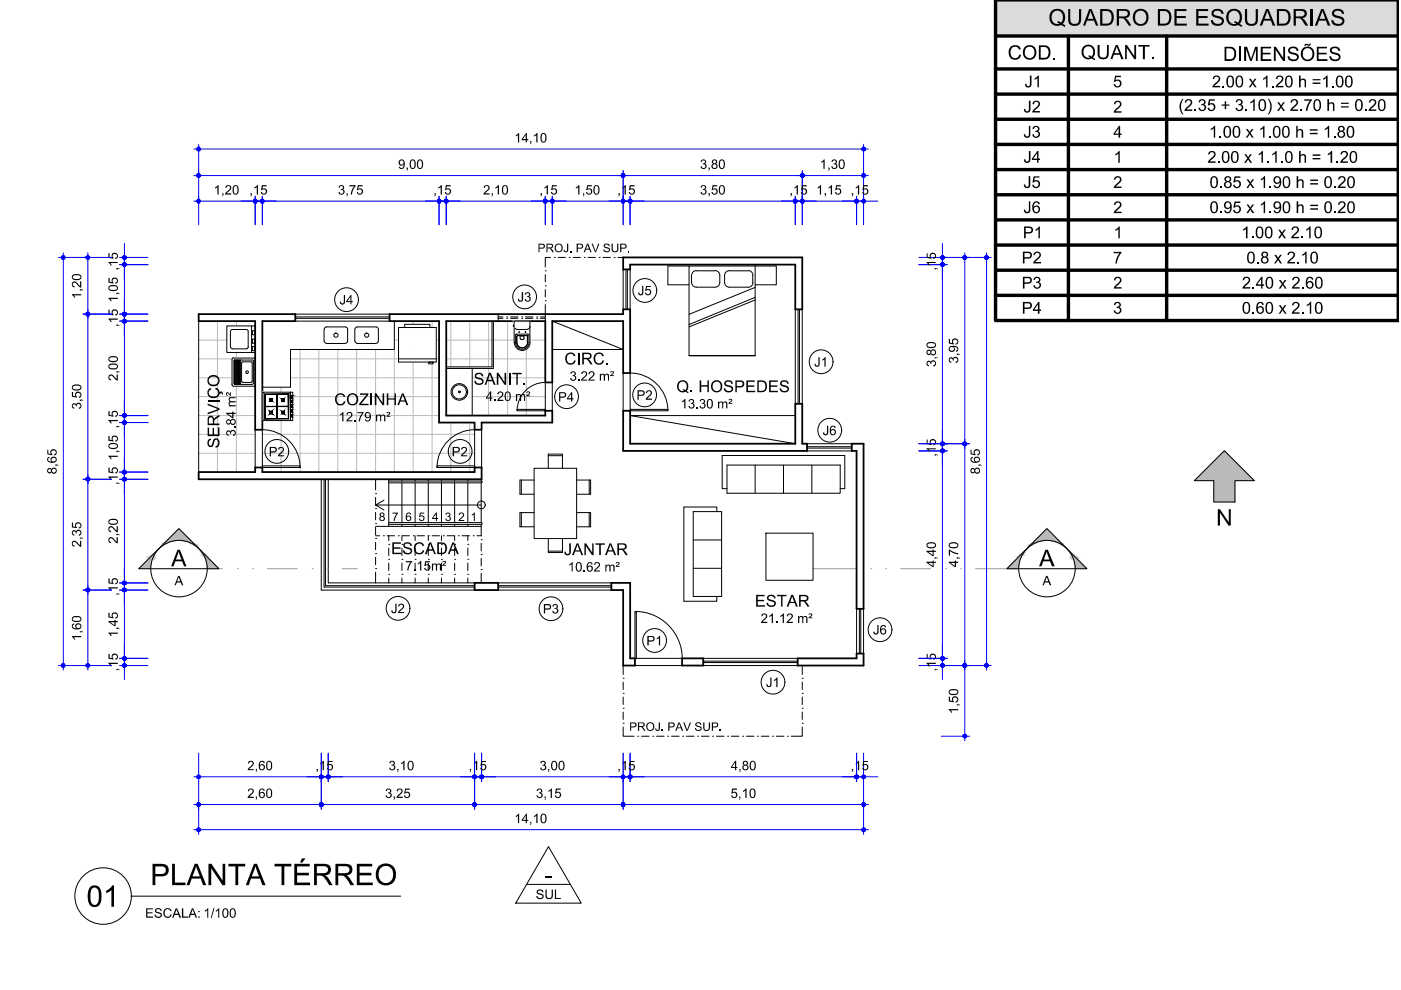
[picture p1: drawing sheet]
<svg xmlns="http://www.w3.org/2000/svg" width="297mm" height="210mm" viewBox="0 0 297 210" stroke-linecap="round" stroke-linejoin="round" font-family="sans-serif">
<defs><g id="words">
<g font-size="6.3">
<text x="31.8" y="187.7">PLANTA TÉRREO</text>
<text x="18.3" y="192.2">01</text>
</g>
<g font-size="4.9">
<text x="222.3" y="5.4">QUADRO DE ESQUADRIAS</text>
<text x="257.8" y="111.4">N</text>
<text x="36.3" y="120.1">A</text>
<text x="220.3" y="120.1">A</text>
<text x="115.5" y="187.1">-</text>
</g>
<g font-size="4.2">
<text x="213.6" y="12.6">COD.</text>
<text x="229.1" y="12.5">QUANT.</text>
<text x="259.3" y="12.9">DIMENSÕES</text>
</g>
<g font-size="3.5">
<text x="217" y="23.8">J2</text>
<text x="217.2" y="18.5">J1</text>
<text x="236" y="18.5">5</text>
<text x="236" y="23.9">2</text>
<text x="249.9" y="23.5">(2.35 + 3.10) x 2.70 h = 0.20</text>
<text x="257" y="18.5">2.00 x 1.20 h =1.00</text>
<text x="217" y="29.2">J3</text>
<text x="236.1" y="29.2">4</text>
<text x="256.3" y="29.2">1.00 x 1.00 h = 1.80</text>
<text x="217" y="34.5">J4</text>
<text x="236.1" y="34.5">1</text>
<text x="256" y="34.5">2.00 x 1.1.0 h = 1.20</text>
<text x="217" y="39.8">J5</text>
<text x="236" y="39.8">2</text>
<text x="256.5" y="39.8">0.85 x 1.90 h = 0.20</text>
<text x="217" y="45.2">J6</text>
<text x="236" y="45.2">2</text>
<text x="256.5" y="45.2">0.95 x 1.90 h = 0.20</text>
<text x="216.8" y="50.5">P1</text>
<text x="236.1" y="50.5">1</text>
<text x="263.2" y="50.5">1.00 x 2.10</text>
<text x="216.6" y="55.9">P2</text>
<text x="236" y="55.9">7</text>
<text x="264.2" y="55.9">0.8 x 2.10</text>
<text x="216.6" y="61.2">P3</text>
<text x="236" y="61.2">2</text>
<text x="263.3" y="61.2">2.40 x 2.60</text>
<text x="216.6" y="66.5">P4</text>
<text x="236" y="66.5">3</text>
<text x="263.3" y="66.5">0.60 x 2.10</text>
<text x="119.7" y="77.3">CIRC.</text>
<text x="100.4" y="81.6">SANIT.</text>
<text x="143.4" y="83.2">Q. HOSPEDES</text>
<text x="70.9" y="85.9">COZINHA</text>
<text x="46.5" y="95.1" transform="rotate(-90 46.5 95.1)">SERVIÇO</text>
<text x="82.9" y="117.5">ESCADA</text>
<text x="119.5" y="117.7">JANTAR</text>
<text x="160" y="128.6">ESTAR</text>
</g>
<g font-size="2.8">
<text x="84.4" y="35.8">9,00</text>
<text x="109" y="30.2">14,10</text>
<text x="148.4" y="35.8">3,80</text>
<text x="173.8" y="35.8">1,30</text>
<text x="45.3" y="41.2">1,20</text>
<text x="52.9" y="41.2">,15</text>
<text x="71.6" y="41.2">3,75</text>
<text x="91.9" y="41.2">,15</text>
<text x="102.4" y="41.2">2,10</text>
<text x="114.3" y="41.2">,15</text>
<text x="121.8" y="41.2">1,50</text>
<text x="130.9" y="41.2">,15</text>
<text x="148.4" y="41.2">3,50</text>
<text x="167.3" y="41.2">,15</text>
<text x="173.1" y="41.2">1,15 ,15</text>
<text x="198.4" y="57.3" transform="rotate(-90 198.4 57.3)">,15</text>
<text x="17.2" y="63.4" transform="rotate(-90 17.2 63.4)">1,20</text>
<text x="25" y="64.1" transform="rotate(-90 25 64.1)">1,05 ,15</text>
<text x="72" y="64.5">J4</text>
<text x="109.7" y="63.9">J3</text>
<text x="135.2" y="62.6">J5</text>
<text x="25" y="69.4" transform="rotate(-90 25 69.4)">,15</text>
<text x="172.6" y="77.7">J1</text>
<text x="198.4" y="77.8" transform="rotate(-90 198.4 77.8)">3,80</text>
<text x="203.2" y="77.1" transform="rotate(-90 203.2 77.1)">3,95</text>
<text x="25" y="80.8" transform="rotate(-90 25 80.8)">2,00</text>
<text x="120.8" y="80.7">3.22 m²</text>
<text x="17.2" y="86.8" transform="rotate(-90 17.2 86.8)">3,50</text>
<text x="71.8" y="89.3">12.79 m²</text>
<text x="103" y="85">4.20</text>
<text x="109.2" y="85">m²</text>
<text x="118.3" y="85.1">P4</text>
<text x="135" y="84.8">P2</text>
<text x="144.3" y="86.6">13.30 m²</text>
<text x="50" y="92.6" transform="rotate(-90 50 92.6)">3.84 m²</text>
<text x="174.4" y="92.3">J6</text>
<text x="12" y="100.6" transform="rotate(-90 12 100.6)">8,65</text>
<text x="25" y="97.7" transform="rotate(-90 25 97.7)">1,05 ,15</text>
<text x="56.9" y="96.7">P2</text>
<text x="95.8" y="96.7">P2</text>
<text x="198.4" y="96.8" transform="rotate(-90 198.4 96.8)">,15</text>
<text x="207.8" y="100.6" transform="rotate(-90 207.8 100.6)">8,65</text>
<text x="25" y="102.8" transform="rotate(-90 25 102.8)">,15</text>
<text x="17.2" y="116" transform="rotate(-90 17.2 116)">2,35</text>
<text x="25" y="115.3" transform="rotate(-90 25 115.3)">2,20</text>
<text x="37" y="124.1">A</text>
<text x="85.9" y="121">7.15m²</text>
<text x="120.4" y="121.2">10.62 m²</text>
<text x="198.4" y="120.3" transform="rotate(-90 198.4 120.3)">4,40</text>
<text x="203.2" y="120.3" transform="rotate(-90 203.2 120.3)">4,70</text>
<text x="221" y="124.1">A</text>
<text x="25" y="126.3" transform="rotate(-90 25 126.3)">,15</text>
<text x="82.9" y="130">J2</text>
<text x="115.1" y="130.1">P3</text>
<text x="17.2" y="135.9" transform="rotate(-90 17.2 135.9)">1,60</text>
<text x="25" y="135.1" transform="rotate(-90 25 135.1)">1,45</text>
<text x="137" y="136.8">P1</text>
<text x="161.2" y="132.1">21.12 m²</text>
<text x="185.1" y="134.5">J6</text>
<text x="25" y="142.3" transform="rotate(-90 25 142.3)">,15</text>
<text x="198.4" y="142.3" transform="rotate(-90 198.4 142.3)">,15</text>
<text x="162.4" y="145.7">J1</text>
<text x="203.2" y="151.4" transform="rotate(-90 203.2 151.4)">1,50</text>
<text x="52.4" y="163.3">2,60</text>
<text x="66.8" y="163.3">,15</text>
<text x="82.4" y="163.3">3,10</text>
<text x="99.4" y="163.3">,15</text>
<text x="114.4" y="163.3">3,00</text>
<text x="130.9" y="163.3">,15</text>
<text x="154.9" y="163.3">4,80</text>
<text x="180.3" y="163.3">,15</text>
<text x="52.4" y="169.2">2,60</text>
<text x="81.6" y="169.2">3,25</text>
<text x="113.6" y="169.2">3,15</text>
<text x="154.9" y="169.2">5,10</text>
<text x="109" y="174.5">14,10</text>
<text x="113.6" y="190.6">SUL</text>
<text x="30.8" y="194.6">ESCALA: 1/100</text>
</g>
<g font-size="2.5">
<text x="114" y="53.5">PROJ. PAV SUP.</text>
<text x="80.3" y="110.5">8</text>
<text x="83.1" y="110.5">7</text>
<text x="85.9" y="110.5">6</text>
<text x="88.7" y="110.5">5</text>
<text x="91.6" y="110.5">4</text>
<text x="94.3" y="110.5">3</text>
<text x="97.2" y="110.5">2</text>
<text x="99.7" y="110.5">1</text>
<text x="133.4" y="155">PROJ. PAV SUP.</text>
</g>
</g></defs>
<!-- layer: SIMB_PREENCHIMENTO -->
<g fill="none" stroke="#bababa" stroke-width=".21">
<path d="M42.1 72.1h12M42.1 76.1h12M46.1 68.1v32M50.1 68.1v32M61.6 76.1h31.5M63.6 74.1v26M67.6 74.1v26M71.6 74.1v26M75.6 74.1v26M79.6 74.1v26M83.6 72.1h9.5M83.6 74.1v26"/>
<path d="M87.6 68.1v32M91.6 68.1v32M94.6 72.1h9.7M94.6 76.1h9.7M95.6 68.1v9.7M99.6 68.1v9.7M103.6 68.1v9.7M103.6 78.1v10M104.6 72.1h11M104.6 76.1h11M107.6 68.1v20M111.6 68.1v20"/>
<path d="M42.1 80.1h12M42.1 84.1h12M42.1 88.1h12M42.1 92.1h12M42.1 96.1h12M55.6 84.1h37.5M55.6 88.1h37.5M55.6 92.1h45M55.6 96.1h45M59.6 82.1v18M61.6 80.1h31.5M95.6 89.6v10.5"/>
<path d="M99.6 89.6v10.5M100.1 80.1h15.5M100.1 84.1h15.5"/>
</g>
<!-- layer: SIMB_LCT -->
<path d="M43.9 120.6h3.3M50.3 120.6h.1M53.5 120.6h.1M56.7 120.6h6.3M66.2 120.6h.1M69.4 120.6h.1M72.6 120.6h3.2M172.3 120.6h9.1M184.6 120.6h.1M187.8 120.6h.1M191 120.6h6.3M206.8 120.6h9.1" fill="none" stroke="#989898" stroke-width=".21"/>
<!-- layer: SIMB_PREENCHIMENTO -->
<g fill="#bababa" stroke="#bababa" stroke-width=".21">
<path d="M226.3 116.4l.1 .1z"/>
<path d="M217.5 116.5l.1-.1z"/>
<path d="M219.5 114.6l2.5-2.5 2.5 2.5z"/>
<path d="M226 116.1l.1 .1z"/>
<path d="M217.9 116.1l-.1 .1z"/>
<path d="M33.5 116.5l.1-.1z"/>
<path d="M33.4 116.6l-.1 .1z"/>
<path d="M42.2 116.4l.2 .1z"/>
<path d="M37.9 112.1l2.5 2.5h-5z"/>
<path d="M34.1 115.9l.1-.1z"/>
<path d="M33.9 116.1l-.1 .1z"/>
<path d="M41.9 116l.1 .1z"/>
<path d="M259.6 95.6l6.3 6.3h-12.7z"/>
<path d="M226.4 116.5l.1 .1zM226.4 116.5l.1 .1z"/>
<path d="M226.5 116.6l.1 .1zM226.5 116.6l.1 .1z"/>
<path d="M226.6 116.7l.1 .2zM226.6 116.7l.1 .2z"/>
<path d="M226.7 116.9l.1 .1zM226.7 116.9l.2 .1z"/>
<path d="M226.8 117l.1 .1zM226.9 117v.1z"/>
<path d="M226.9 117.1v.1zM226.9 117.1l.2 .1z"/>
<path d="M226.9 117.2h.2zM227.1 117.2l.1 .1z"/>
<path d="M227 117.3h.2l-.1 .1zM227.2 117.3l-.1 .1h.2z"/>
<path d="M227.1 117.4h.2l-.1 .2zM227.2 117.6h.3l-.2-.2z"/>
<path d="M227.2 117.6h.3l-.3 .1zM227.2 117.7h.4l-.1-.1z"/>
<path d="M227.2 117.7h.4l-.3 .2zM227.3 117.9h.4l-.1-.2z"/>
<path d="M227.3 117.9h.4l-.3 .1zM227.4 118h.5l-.2-.1z"/>
<path d="M227.4 118h.5l-.5 .1zM227.4 118.1h.6l-.1-.1z"/>
<path d="M227.4 118.1h.6l-.5 .2zM227.5 118.3h.6l-.1-.2z"/>
<path d="M227.5 118.3h.6l-.6 .1zM227.5 118.4h.8l-.2-.1z"/>
<path d="M227.5 118.4h.8l-.7 .1zM227.6 118.5h.8l-.1-.1z"/>
<path d="M227.6 118.5h.8l-.7 .2zM227.7 118.7h.9l-.2-.2z"/>
<path d="M227.7 118.7h.9l-.9 .1zM227.7 118.8h1l-.1-.1z"/>
<path d="M227.7 118.8h1l-.9 .2zM227.8 119h1l-.1-.2z"/>
<path d="M227.8 119h1l-1 .1zM227.8 119.1h1.2l-.2-.1z"/>
<path d="M227.8 119.1h1.2l-1.2 .1zM227.8 119.2h1.3l-.1-.1z"/>
<path d="M227.8 119.2h1.3l-1.3 .2zM227.8 119.4h1.5l-.2-.2z"/>
<path d="M227.8 119.4h1.5l-1.4 .1zM227.9 119.5h1.5l-.1-.1z"/>
<path d="M227.9 119.5h1.5l-1.5 .2zM227.9 119.7h1.7l-.2-.2z"/>
<path d="M227.9 119.7h1.7l-1.7 .1zM227.9 119.8h1.8l-.1-.1z"/>
<path d="M227.9 119.8h1.8l-1.8 .2zM227.9 120h1.9l-.1-.2z"/>
<path d="M227.9 120h1.9l-1.9 .1zM227.9 120.1h2.1l-.2-.1z"/>
<path d="M227.9 120.1h2.1l-2 .2zM228 120.3h2.1l-.1-.2z"/>
<path d="M228 120.3h2.1l-2.1 .1zM228 120.4h2.3l-.2-.1z"/>
<path d="M228 120.4h2.3l-2.3 .2zM228 120.6h2.4l-.1-.2z"/>
<path d="M217.5 116.5l-.1 .1zM217.5 116.5l-.1 .1z"/>
<path d="M217.3 116.7l.1-.1zM217.3 116.7l.1-.1z"/>
<path d="M217.3 116.7l-.1 .2zM217.2 116.9l.1-.2z"/>
<path d="M217.2 116.9l-.2 .1zM217 117l.3-.1z"/>
<path d="M217 117v.1zM217 117.1l.1-.1z"/>
<path d="M217 117.1l-.2 .1zM216.8 117.2l.2-.1z"/>
<path d="M216.7 117.3l.3-.1zM216.7 117.3l.3-.1z"/>
<path d="M216.7 117.3h.2l-.3 .1zM216.6 117.4l.3-.1z"/>
<path d="M216.6 117.4h.2l-.3 .2zM216.5 117.6l.3-.2z"/>
<path d="M216.5 117.6h.2l-.4 .1zM216.3 117.7h.4v-.1z"/>
<path d="M216.3 117.7h.4l-.5 .2zM216.2 117.9h.4l.1-.2z"/>
<path d="M216 118l.6-.1zM216 118h.5l.1-.1z"/>
<path d="M216 118h.5l-.6 .1zM215.9 118.1h.6v-.1z"/>
<path d="M215.9 118.1h.6l-.7 .2zM215.8 118.3h.6l.1-.2z"/>
<path d="M215.8 118.3h.6l-.8 .1zM215.6 118.4h.8v-.1z"/>
<path d="M215.6 118.4h.8l-.9 .1zM215.5 118.5h.8l.1-.1z"/>
<path d="M215.3 118.7l1-.2zM215.3 118.7h.9l.1-.2z"/>
<path d="M215.3 118.7h.9l-1 .1zM215.2 118.8h1v-.1z"/>
<path d="M215.2 118.8h1l-1.1 .2zM215.1 119h1.1v-.2z"/>
<path d="M214.9 119.1l.2-.1h1.1zM214.9 119.1h1.3v-.1z"/>
<path d="M214.9 119.1h1.3l-1.4 .1zM214.8 119.2h1.3l.1-.1z"/>
<path d="M214.8 119.2h1.3l-1.5 .2zM214.6 119.4h1.5v-.2z"/>
<path d="M214.6 119.4h1.5l-1.6 .1zM214.5 119.5h1.5l.1-.1z"/>
<path d="M214.5 119.5h1.5l-1.7 .2zM214.3 119.7h1.7v-.2z"/>
<path d="M214.3 119.7h1.7l-1.8 .1zM214.2 119.8h1.8v-.1z"/>
<path d="M214.2 119.8h1.8l-1.9 .2zM214.1 120h1.9v-.2z"/>
<path d="M213.9 120.1l.2-.1h1.9zM213.9 120.1h2.1v-.1z"/>
<path d="M213.9 120.1h2.1l-2.2 .2zM213.8 120.3h2.1l.1-.2z"/>
<path d="M213.6 120.4l.2-.1h2.1zM213.6 120.4h2.3v-.1z"/>
<path d="M213.6 120.4h2.3l-2.4 .2zM213.5 120.6h2.4v-.2z"/>
<path d="M219.5 114.6h2.5zM219.5 114.6h2.5z"/>
<path d="M222.1 114.6h2.4zM222 114.6h2.5z"/>
<path d="M219.5 114.6h2.3zM219.5 114.6h2.3z"/>
<path d="M222.2 114.6h2.3zM222.1 114.6h2.4z"/>
<path d="M219.5 114.6h2.2zM219.5 114.6h2.2z"/>
<path d="M222.4 114.6h2.1zM222.2 114.6h2.3z"/>
<path d="M219.5 114.6h2zM219.5 114.6h2z"/>
<path d="M222.4 114.6h2.1zM222.5 114.6h2z"/>
<path d="M219.4 114.6h2zM219.4 114.6h2z"/>
<path d="M222.5 114.6h2zM222.7 114.6h1.8z"/>
<path d="M219.4 114.6h1.8zM219.4 114.6h1.8z"/>
<path d="M222.8 114.6h1.7zM222.7 114.6h1.8z"/>
<path d="M219.4 114.6h1.7zM219.4 114.7l1.7-.1z"/>
<path d="M222.8 114.6h1.7zM223 114.7h1.5z"/>
<path d="M219.4 114.7h1.5zM219.4 114.7h1.5z"/>
<path d="M223 114.7h1.5zM223.1 114.7h1.4z"/>
<path d="M219.3 114.7h1.5zM219.3 114.7h1.5z"/>
<path d="M223.1 114.7h1.4zM223.3 114.7h1.3z"/>
<path d="M219.3 114.7h1.3zM219.3 114.7h1.3z"/>
<path d="M223.3 114.7h1.3zM223.4 114.7h1.2z"/>
<path d="M219.3 114.7h1.2zM219.2 114.8l1.3-.1z"/>
<path d="M223.4 114.7h1.2zM223.6 114.8h1.1z"/>
<path d="M219.2 114.8h1.1zM219.2 114.8h1.1z"/>
<path d="M223.6 114.8h1.1zM223.7 114.8h1z"/>
<path d="M224.9 115.3h.3zM225 115.4h.3z"/>
<path d="M218.6 115.4h.3l-.4 .1zM218.5 115.5l.4-.1z"/>
<path d="M225 115.4h.3zM225.2 115.5h.2z"/>
<path d="M218.5 115.5h.2l-.3 .1zM218.4 115.6l.3-.1z"/>
<path d="M225.2 115.5h.2zM225.4 115.5l-.1 .1h.2z"/>
<path d="M218.4 115.6h.2l-.2 .1zM218.4 115.7l.2-.1z"/>
<path d="M225.3 115.6h.2zM225.5 115.6l.1 .1z"/>
<path d="M218.4 115.7h.1l-.2 .1zM218.3 115.8l.2-.1z"/>
<path d="M225.4 115.7l.2 .1zM225.6 115.7v.1z"/>
<path d="M218.3 115.8h-.1zM218.2 115.8h.2z"/>
<path d="M225.6 115.8h.1zM225.6 115.8h.1z"/>
<path d="M218.2 115.8l-.1 .1zM218.1 115.9l.1-.1z"/>
<path d="M225.7 115.8l.1 .1zM225.7 115.8l.1 .1z"/>
<path d="M218 116l.1-.1zM218.1 115.9l-.1 .1z"/>
<path d="M225.8 115.9l.1 .1zM225.8 115.9l.1 .1z"/>
<path d="M217.9 116.1l.1-.1zM217.9 116.1l.1-.1z"/>
<path d="M225.9 116l.1 .1zM225.9 116l.1 .1z"/>
<path d="M33.5 116.5l-.1 .1zM33.4 116.6l.1-.1z"/>
<path d="M33.3 116.7l-.1 .2zM33.3 116.7l-.2 .2z"/>
<path d="M33.1 116.9v.1zM33.1 116.9l-.1 .1z"/>
<path d="M33 117v.1zM33 117l-.1 .1z"/>
<path d="M32.9 117.1v.1l.1-.1zM32.9 117.1l-.1 .1z"/>
<path d="M32.8 117.2h.1zM32.7 117.3h.2z"/>
<path d="M32.7 117.3l.1 .1 .1-.1zM32.6 117.4l.1-.1 .1 .1z"/>
<path d="M32.6 117.4l.1 .2 .1-.2zM32.6 117.4l.1 .2h-.3z"/>
<path d="M32.4 117.6l.2 .1 .1-.1zM32.4 117.6l.2 .1h-.3z"/>
<path d="M32.3 117.7l.3 .2v-.2zM32.1 117.9l.2-.2 .3 .2z"/>
<path d="M32.1 117.9l.4 .1 .1-.1zM32 118l.1-.1 .4 .1z"/>
<path d="M32 118l.4 .1 .1-.1zM32 118l.4 .1h-.5z"/>
<path d="M31.9 118.1l.5 .2v-.2zM31.9 118.1l.5 .2h-.7z"/>
<path d="M31.7 118.3l.6 .1 .1-.1zM31.7 118.3l.6 .1h-.7z"/>
<path d="M31.6 118.4l.7 .1v-.1zM31.6 118.4l.7 .1h-.8z"/>
<path d="M31.5 118.5l.7 .2 .1-.2zM31.5 118.5l.7 .2h-.9z"/>
<path d="M31.3 118.7l.9 .1v-.1zM31.3 118.7l.9 .1h-1z"/>
<path d="M31.2 118.8l.9 .2 .1-.2zM31.2 118.8l.9 .2h-1.1z"/>
<path d="M31 119l1.1 .1v-.1zM31 119l1.1 .1h-1.2z"/>
<path d="M30.9 119.1l1.2 .1v-.1zM30.9 119.1l1.2 .1h-1.3z"/>
<path d="M30.8 119.2l1.2 .2 .1-.2zM30.8 119.2l1.2 .2h-1.4z"/>
<path d="M30.6 119.4l1.4 .1v-.1zM30.6 119.4l1.4 .1h-1.5z"/>
<path d="M30.5 119.5l1.5 .2v-.2zM30.5 119.5l1.5 .2h-1.7z"/>
<path d="M30.3 119.7l1.7 .1v-.1zM30.3 119.7l1.7 .1h-1.8z"/>
<path d="M30.2 119.8l1.8 .2v-.2zM30 120l.2-.2 1.8 .2z"/>
<path d="M30 120l2 .1v-.1zM30 120l2 .1h-2.1z"/>
<path d="M29.9 120.1l2 .2 .1-.2zM29.9 120.1l2 .2h-2.2z"/>
<path d="M29.7 120.3l2.2 .1v-.1zM29.7 120.3l2.2 .1h-2.3z"/>
<path d="M29.6 120.4l2.3 .2v-.2zM29.6 120.4l2.3 .2h-2.5z"/>
<path d="M42.4 116.5l.1 .1zM42.4 116.5l.1 .1z"/>
<path d="M42.5 116.6l.1 .1zM42.5 116.6l.1 .1z"/>
<path d="M42.5 116.7l.2 .2zM42.5 116.7l.2 .2z"/>
<path d="M42.6 116.9l.2 .1zM42.6 116.9l.2 .1z"/>
<path d="M42.7 117l.2 .1zM42.7 117l.2 .1z"/>
<path d="M42.8 117.1l.3 .1zM42.8 117.1l.3 .1z"/>
<path d="M42.9 117.2l.3 .1zM42.9 117.2l.3 .1z"/>
<path d="M43 117.3l.3 .1zM43 117.3l.3 .1z"/>
<path d="M43.1 117.4l.3 .2zM43.1 117.4l.3 .2z"/>
<path d="M43.1 117.6l.5 .1-.2-.1zM43.1 117.6l.5 .1h-.4z"/>
<path d="M43.2 117.7l.5 .2zM43.2 117.7l.5 .2h-.4z"/>
<path d="M43.3 117.9l.5 .1zM43.3 117.9l.5 .1z"/>
<path d="M43.3 118l.7 .1zM43.3 118l.7 .1h-.6z"/>
<path d="M43.4 118.1l.7 .2zM43.4 118.1l.7 .2h-.6z"/>
<path d="M43.5 118.3l.7 .1zM43.5 118.3l.7 .1h-.7z"/>
<path d="M43.5 118.4l.9 .1-.2-.1zM43.5 118.4l.9 .1h-.8z"/>
<path d="M43.6 118.5l.9 .2zM43.6 118.5l.9 .2h-.9z"/>
<path d="M43.6 118.7l1.1 .1-.2-.1zM43.6 118.7l1.1 .1h-1.1z"/>
<path d="M43.6 118.8l1.2 .2-.1-.2zM43.6 118.8l1.2 .2h-1.1z"/>
<path d="M43.7 119l1.3 .1-.2-.1zM43.7 119l1.3 .1h-1.3z"/>
<path d="M43.7 119.1l1.4 .1-.1-.1zM43.7 119.1l1.4 .1h-1.3z"/>
<path d="M43.8 119.2l1.5 .2-.2-.2zM43.8 119.2l1.5 .2h-1.5z"/>
<path d="M43.8 119.4l1.6 .1-.1-.1zM43.8 119.4l1.6 .1h-1.5z"/>
<path d="M43.9 119.5l1.6 .2-.1-.2zM43.9 119.5l1.6 .2h-1.6z"/>
<path d="M43.9 119.7l1.8 .1-.2-.1zM43.9 119.7l1.8 .1h-1.8z"/>
<path d="M43.9 119.8l1.9 .2-.1-.2zM43.9 119.8l1.9 .2h-1.9z"/>
<path d="M43.9 120l2.1 .1-.2-.1zM43.9 120l2.1 .1h-2.1z"/>
<path d="M43.9 120.1l2.2 .2-.1-.2zM43.9 120.1l2.2 .2h-2.2z"/>
<path d="M43.9 120.3l2.4 .1-.2-.1zM43.9 120.3l2.4 .1h-2.4z"/>
<path d="M43.9 120.4l2.5 .2-.1-.2zM43.9 120.4l2.5 .2h-2.5z"/>
<path d="M37.9 114.6h2.5zM37.9 114.6h2.5z"/>
<path d="M35.4 114.6h2.4zM35.4 114.6h2.5z"/>
<path d="M38.1 114.6h2.3zM38.1 114.6h2.3z"/>
<path d="M35.4 114.6h2.2zM35.4 114.6h2.4z"/>
<path d="M38.2 114.6h2.2zM38.2 114.6h2.2z"/>
<path d="M35.4 114.6h2.1zM35.4 114.6h2.2z"/>
<path d="M38.4 114.6h2zM38.4 114.6h2z"/>
<path d="M35.4 114.6h2.1zM35.4 114.6h1.9z"/>
<path d="M38.5 114.6h2zM38.5 114.6h2z"/>
<path d="M35.4 114.6h1.9zM35.4 114.6h1.8z"/>
<path d="M38.7 114.6h1.8zM38.7 114.6h1.8z"/>
<path d="M35.4 114.6h1.6zM35.4 114.6h1.8z"/>
<path d="M38.8 114.6l1.7 .1zM38.8 114.6l1.7 .1z"/>
<path d="M35.4 114.6h1.6zM35.3 114.7h1.6z"/>
<path d="M38.9 114.7h1.6zM38.9 114.7h1.6z"/>
<path d="M35.3 114.7h1.6zM35.3 114.7h1.4z"/>
<path d="M39.1 114.7h1.5zM39.1 114.7h1.5z"/>
<path d="M35.3 114.7h1.3zM35.3 114.7h1.4z"/>
<path d="M39.2 114.7h1.4zM39.2 114.7h1.4z"/>
<path d="M35.3 114.7h1.3zM35.3 114.7h1.1z"/>
<path d="M39.4 114.7l1.2 .1zM39.4 114.7l1.2 .1z"/>
<path d="M35.3 114.7h1.1zM35.3 114.7l1 .1z"/>
<path d="M39.5 114.8h1.2zM39.5 114.8h1.2z"/>
<path d="M35.2 114.8h1.1zM35.2 114.8h1z"/>
<path d="M40.9 115.3l.4 .1zM40.9 115.3l.4 .1z"/>
<path d="M41 115.4l.4 .1zM41 115.4l.4 .1z"/>
<path d="M34.6 115.4h.2zM34.6 115.4l.1 .1h-.2z"/>
<path d="M41.1 115.5l.3 .1zM41.1 115.5l.3 .1z"/>
<path d="M34.5 115.5h.2zM34.5 115.5l.1 .1h-.2z"/>
<path d="M41.3 115.6l.2 .1zM41.3 115.6l.2 .1z"/>
<path d="M34.4 115.6h.2zM34.4 115.6l-.1 .1z"/>
<path d="M41.4 115.7l.2 .1zM41.4 115.7l.2 .1z"/>
<path d="M34.3 115.7h.2zM34.3 115.7l-.1 .1z"/>
<path d="M41.5 115.8h.2zM41.5 115.8h.2z"/>
<path d="M41.6 115.8l.2 .1zM41.6 115.8l.2 .1z"/>
<path d="M41.7 115.9l.2 .1zM41.7 115.9l.2 .1z"/>
<path d="M34.1 115.9l-.1 .1zM34.1 115.9l-.1 .1z"/>
<path d="M41.9 116l.1 .1zM42 116.1l.1 .1z"/>
<path d="M33.9 116.1l.1-.1zM33.9 116.1l.1-.1z"/>
<path d="M257.3 101.9l4.5 4.5v-4.5zM257.3 101.9l4.5 4.5h-4.5z"/>
</g>
<!-- layer: SIMB_01 -->
<g fill="none" stroke="#000" stroke-width=".21">
<path d="M222 112.1l8.4 8.5h-16.9zM253.2 101.9l6.4-6.3 6.3 6.3h-4.1v4.5h-4.5v-4.5zM29.4 120.6l8.5-8.5 8.5 8.5z"/>
<circle cx="38" cy="120.6" r="6"/>
<circle cx="222" cy="120.6" r="6"/>
</g>
<!-- layer: ARQ_MOB 01 -->
<g fill="#fff" stroke="#fff" stroke-width=".21">
<path d="M48.1 69.1v5.6l6-5.6zM48.1 74.7l6-5.6v5.6z"/>
<path d="M54.1 76v5.8zM54.1 76v5.8z"/>
<path d="M54.1 76v5.8zM54.1 76v5.8z"/>
<path d="M54.1 76v5.8zM54.1 76v5.8zM54.1 76v5.8zM54.1 76v5.8z"/>
<path d="M54.1 76v5.9zM54.1 76v5.9zM54.1 75.9v6z"/>
<path d="M54.1 76v5.9zM54.1 75.9v6zM54.1 75.9v6z"/>
<path d="M54.1 75.9l-.1 6zM54 75.9v6zM54 75.9v6zM54 75.9v6z"/>
<path d="M54 75.9l-4.5 6h4.5zM49.5 75.9h4.5l-4.5 6z"/>
<path d="M49.5 75.9l-.1 6zM49.4 75.9v6z"/>
<path d="M49.4 75.9v6zM49.4 75.9v6z"/>
<path d="M49.4 75.9v6zM49.4 75.9v5.9z"/>
<path d="M49.4 76l-.1 5.8zM49.4 76l-.1 5.8z"/>
<path d="M49.3 76v5.8zM49.3 76v5.8z"/>
<path d="M49.3 76v5.8zM49.3 76l-.1 5.8z"/>
<path d="M49.2 76.1v5.7zM49.2 76.1v5.6z"/>
<path d="M49.2 76.1v5.6zM49.2 76.1v5.5z"/>
<path d="M49.2 76.2v5.4zM49.2 76.2v5.4z"/>
<path d="M55.8 83.2v6h6.3zM55.8 83.2h6.3v6z"/>
</g>
<g fill="none" stroke="#000" stroke-width=".21">
<path d="M146.1 56.4h-4.5v4h4.5M146.6 58.4v1.5M147.6 57.4h4M147.6 57.4a.99 .99 0 0 0-1 1M151.6 57.4a.99 .99 0 0 1 1 1M152.6 58.4v1.5a1 1 0 0 1-1 1h-4a.99 .99 0 0 1-1-1M153.6 58.4v1.5a1 1 0 0 0 1 1h4a.99 .99 0 0 0 1-1M154.6 57.4h4M154.6 57.4a.99 .99 0 0 0-1 1M158.6 57.4a.99 .99 0 0 1 1 1M159.6 58.4v1.5M160.1 56.4h-14v19h14h-14"/>
<path d="M160.1 56.4h4.5v4h-4.5M160.1 56.4v19M48.1 69.1h6v5.6h-6zM49.2 76.2v5.5l.3 .2h4.5M49.2 74h3.1M49.5 75.9h4.5M49.5 75.9l-.3 .3M49.7 76.4v5M49.8 76.3l-.2 .2v4.8M49.8 76.3v5.2M50 76.3v5.2M50.2 76.3v5.2"/>
<path d="M50.4 76.3v5.2M50.5 76.3v5.2M50.6 76.3v5.2M50.7 76.3v5.2M50.8 76.3v5.2M51 76.4l.1 5.1M51 76.3h-1.2v5.2h1.2M51.1 76.3h2.4M51.1 76.3l-.1 .1M51.2 76.9v4M51.4 76.7l2 .1 .1 4.1M51.5 76.7l-.2 .2"/>
<path d="M52.6 73.5l-.1 .3-.3 .1M52.6 73.6v-3.6l-.4-.1h-2.9l-.4 .3v3.4l.4 .3M53.3 69.1v5.6M53.5 70.1h.5v.9h-.5zM53.5 73.5h.5v.9h-.5zM53.5 71.9h.5v.9h-.5zM53.5 76.3l.2 .2v4.8M54 75.9l.1 .1M54.1 76l-.1 5.9M68.7 69.8v2.5M68.7 69.8l.1-.2 .4-.3 4.3 .1 .2 .4v2.5l-.2 .4-.3 .1M68.7 72.3l.1 .2 .4 .3"/>
<path d="M69.2 72.8h4M75.2 69.8v2.5M75.3 69.8v-.2l.4-.3 4.3 .1 .2 .4v2.5l-.2 .4-.3 .1M75.3 72.3v.2l.5 .3M75.7 72.8h4M117.1 68.1l15 6h-15M160.1 63l-14 5.8M160.1 63.6l-14 5.7M160.1 60.9l-14 5.7M49.6 81.3l.2 .2M51.1 81.5h2.4M51.3 80.8l.2 .2"/>
<path d="M51.4 81.1h1.9M53.5 80.8l-.2 .2M53.7 81.3l-.2 .2M55.8 83.2h6.3v6h-6.3zM61.8 83.9v.4M61.8 84.9v.4M61.8 85.9v.4M61.8 86.9v.4M61.8 87.9v.4M113.2 99.3h9.1v14.9h-9.1zM116.2 99.3v-3h3.1v3M116.2 96.6h3.1"/>
<path d="M154.1 98.6h24v6h-24zM160.1 98.6v6M166.1 98.6v6M168.6 88.1h-35l35 6M172.1 98.6v6M110.5 101.8v3M110.5 108.7v3M113.2 101.8h-3v3h3M113.2 108.7h-3v3h3M116.2 114.2v3h3.1M116.2 116.9h3.1M122.3 101.8h2.9v3h-2.9"/>
<path d="M122.3 108.7h2.9v3h-2.9M124.9 101.8v3M124.9 108.7v3M147 108.5h6v18h-6zM147 114.5h6M152 108.5v-1h-7v20h7v-1M154.1 103.6h-1v-7h26v7h-1M162.4 113h10v10h-10zM147 120.5h6"/>
<circle cx="52.4" cy="78.9" r=".28"/>
<circle cx="71.2" cy="71.1" r=".44"/>
<circle cx="77.7" cy="71.1" r=".44"/>
<circle cx="57.5" cy="84.8" r=".32"/>
<circle cx="57.5" cy="87.5" r=".32"/>
<circle cx="60" cy="84.8" r=".32"/>
<circle cx="60" cy="87.5" r=".32"/>
</g>
<!-- layer: ARQ_ALV CT -->
<path d="M132.1 54.6h38v11h-1.5v-9.5h-35v1h-1.5zM42.1 66.6h20.5v1.5h-7v23h-1.5v-23h-12zM82.6 66.6h49.5v-1h1.5v13.5h-1.5v-11h-15v13h-1.5v-13h-21v20h21v-1h1.5v2.5h-15v1.5h-1.5v-1.5h-7.5v-21.5h-10.5zM132.1 87.1h1.5v7h35v-8.5h1.5v8.5h1v1.5h-39zM180.6 94.1h2.5v35h-1.5v-33.5h-1zM42.1 100.1h12v-1h1.5v1h45v-1h1.5v2.5h-60zM100.6 123.6h5v1.5h-5zM129.6 123.6h4v16h1v1.5h-2.5v-16h-2.5zM144.6 139.6h4.5v1.5h-4.5zM169.1 139.6h12.5v-1h1.5v2.5h-14z" fill="none" stroke="#000" stroke-width=".38"/>
<!-- layer: ARQ_ESQ CT -->
<g fill="none" stroke="#000" stroke-width=".21">
<path d="M132.7 57.1v8.5M133 57.1v8.5M62.6 67.2h20M62.6 67.5h20M104.3 68.1v9.7h-9.7M104.6 68.1v10h-10M169.2 65.6v20M169.5 65.6v20M55.6 98.8h8v.3h-8zM92.6 98.8h8v.3h-8zM109.6 86.8h6v.3h-6zM133.6 86.8h8v.3h-8z"/>
<path d="M171.1 94.7h9.5M171.1 95h9.5M68.7 101.6v22.9h31.9M69 101.6v22.6h31.6M105.6 124.2h24M105.6 124.5h24M134.6 129.7h.3v10h-.3zM182.2 129.1v9.5M182.5 129.1v9.5M149.1 140.2h20M149.1 140.5h20"/>
</g>
<!-- layer: ARQ_PISO 01 -->
<g fill="none" stroke="#000" stroke-width=".21">
<path d="M42.1 68.1v32M132.1 79.1v8M133.6 79.1v8M54.1 91.1v8M55.6 91.1v8M100.6 91.1v8M102.1 91.1v8M115.6 81.1v6M117.1 81.1v6M68.1 101.6v23.5h32.5M69.6 101.6v22h31M82.4 101.6v10h19.6v-.4"/>
<path d="M85.2 101.6v.4M85.2 102.4v8.4M85.2 111.2v.4M88 101.6v.4M88 102.4v8.4M88 111.2v.4M90.8 101.6v.4M90.8 102.4v8.4M90.8 111.2v.4M93.6 101.6v.4M93.6 102.4v8.4M93.6 111.2v.4"/>
<path d="M96.4 101.6v.4M96.4 102.4v8.4M96.4 111.2v.4M99.2 101.6v.4M99.2 102.4v8.4M99.2 111.2v.4M102 101.6v.4M102 102.4v8.4M105.6 123.6h24M105.6 125.1h24M134.6 139.6h10M134.6 141.1h10"/>
</g>
<!-- layer: SIMB_02 -->
<g fill="none" stroke="#000" stroke-width=".21">
<path d="M116.3 179.5l6.9 12h-13.9zM27.8 190h57.2M111.7 187.5h9.2"/>
<circle cx="73.5" cy="63.5" r="2.52"/>
<circle cx="111.2" cy="62.9" r="2.52"/>
<circle cx="136.7" cy="61.6" r="2.52"/>
<circle cx="174.1" cy="76.7" r="2.52"/>
<circle cx="58.7" cy="95.7" r="2.52"/>
<circle cx="97.6" cy="95.7" r="2.52"/>
<circle cx="120.1" cy="84.1" r="2.52"/>
<circle cx="136.7" cy="83.7" r="2.52"/>
<circle cx="175.9" cy="91.2" r="2.52"/>
<circle cx="84.4" cy="129" r="2.52"/>
<circle cx="116.8" cy="129.1" r="2.52"/>
<circle cx="138.8" cy="135.8" r="2.52"/>
<circle cx="186.6" cy="133.5" r="2.52"/>
<circle cx="163.9" cy="144.6" r="2.52"/>
<circle cx="21.9" cy="190" r="6"/>
</g>
<!-- layer: ARQ_GRADIL -->
<path d="M82.4 110.8h19.6l.2 .2-.2 .2h-19.6M82.4 102h19.6l.2 .2-.2 .2h-19.6" fill="none" stroke="#000" stroke-width=".21"/>
<!-- layer: ARQ_PROJ SUP -->
<g fill="none" stroke="#000" stroke-width=".21">
<path d="M115.6 57.4h.1M115.6 58.2v1.6M116.7 54.6h-1.1v2M117.5 54.6h.1M118.3 54.6h1.6M120.7 54.6h.1M121.5 54.6h1.6M123.9 54.6h.1M124.7 54.6h1.5M127 54.6h.1M127.8 54.6h1.6M130.2 54.6h.1"/>
<path d="M131 54.6h1.1M105.6 66.6v1.5M105.6 67.5h1M105.6 67.2h1M107.4 67.5h.1M107.4 67.2h.1M108.2 67.5h1.6M108.2 67.2h1.6M110.6 67.5h.1M110.6 67.2h.1M111.4 67.5h1.6M111.4 67.2h1.6"/>
<path d="M113.8 67.5h.1M113.8 67.2h.1M114.6 67.5h1M114.6 67.2h1M115.6 63.8h.1M115.6 60.6h.1M115.6 61.4v1.6M115.6 64.6v3.5M79.6 117.4h.1M79.6 114.2h.1M79.6 104.7h.1M79.6 111.6h2.8"/>
<path d="M79.6 113.6h.9M79.6 101.6v2.3M79.6 105.5v1.5M79.6 111.8v1.6M79.6 115v1.6M79.6 118.2v1.5M81.3 113.6h.1M82.1 113.6h1.6M82.4 113.6v1M82.4 119.4v1.6M84.5 113.6h.1M85.2 113.6v1"/>
<path d="M85.3 113.6h1.5M87.6 113.6h.1M88 113.6v1M88.4 113.6h1.6M90.8 113.6h.1M90.8 113.6v1M91.6 113.6h1.6M93.6 113.6v1M94 113.6h.1M94.8 113.6h1.6M96.4 113.6v1M96.4 119.4v1.6"/>
<path d="M97.2 113.6h.1M98 113.6h1.5M99.2 118.6h.1M99.2 115.4h.1M99.2 113.6v1M99.2 116.2v1.6M99.2 119.4v1.6M100.3 113.6h.1M101.1 113.6h.9M102 117.6h.1M102 114.4h.1M102 111.6v2"/>
<path d="M102 115.2v1.6M102 118.4v1.6M79.6 120.5h.1M79.6 121.3v2.3M82.4 121.8h.1M82.4 122.6v1M85.2 122.6v1M88 122.6v1M90.8 122.6v1M93.6 122.6v1M96.4 121.8h.1M96.4 122.6v1"/>
<path d="M99.2 121.8h.1M99.2 122.6v1M102 120.7h.1M102 121.6v2M132.1 143.8h.1M132.1 147h.1M132.1 150.2h.1M132.1 153.3h.1M132.1 154.1v2h2.4M132.1 141.1v1.9M132.1 144.6v1.6M132.1 147.8v1.6"/>
<path d="M132.1 151v1.5M135.2 156.1h.1M136 156.1h1.6M138.4 156.1h.1M139.2 156.1h1.6M141.6 156.1h.1M142.4 156.1h1.6M144.7 156.1h.1M145.5 156.1h1.7M147.9 156.1h.1M148.7 156.1h1.6M151.1 156.1h.1"/>
<path d="M151.9 156.1h1.6M154.3 156.1h.1M155.1 156.1h1.6M157.4 156.1h.1M158.2 156.1h1.7M160.6 156.1h.1M161.4 156.1h1.6M163.8 156.1h.1M164.6 156.1h1.6M167 156.1h.1M170.1 154.1v2h-2.3M170.1 153.3h.1"/>
<path d="M170.1 150.2h.1M170.1 147h.1M170.1 143.8h.1M170.1 141.1v1.9M170.1 144.6v1.6M170.1 147.8v1.6M170.1 151v1.5"/>
</g>
<!-- layer: ARQ_SIMB 01 -->
<g fill="none" stroke="#000" stroke-width=".21">
<path d="M133.6 79.1a8 8 0 0 1 8 8M55.6 91.1a8 8 0 0 1 8 8M100.6 91.1a8 8 0 0 0-7.9 8M115.6 81.1a6 6 0 0 0-6 6M81.4 106.1l-1.8 1M102 107.1h-22.4l1.8 1M134.6 129.6a10 10 0 0 1 10.1 10.1"/>
<circle cx="102" cy="107.1" r=".83"/>
</g>
<!-- layer: ARQ_SAN 02 -->
<g fill="none" stroke="#000" stroke-width=".21">
<path d="M83.6 68.1v6h-22v8h-6M94.6 78.1h5.5v10M108.8 68.9h.2v.3h-.2zM109 68.9h.1M109 69.1h.1M109 72.7v-4.6h3.4v4.6M109.1 72.6a1.67 1.67 0 0 0 1.6 1.7 1.67 1.67 0 0 0 1.7-1.7M109.1 69.2a.61 .61 0 0 0 .6 .6M109.3 72.6a1.42 1.42 0 0 0 1.4 1.5 1.42 1.42 0 0 0 1.4-1.5M109.5 70.8l2.6 .1v1.8M109.5 70.8l-.2 .3v1.6M109.6 69.9h2.1"/>
<path d="M112.4 69.2a.61 .61 0 0 1-.7 .6"/>
<circle cx="97.4" cy="83.1" r="1.76"/>
<circle cx="97.4" cy="83.1" r="1.5"/>
<circle cx="97.4" cy="83.1" r=".19"/>
</g>
<!-- layer: ARQ_COTA_AZUL -->
<g fill="#fff" stroke="#fff" stroke-width=".21">
<path d="M85.8 68.8h5.3l-5.3 .6zM85.8 69.4h5.3v-.6z"/>
<path d="M84.5 69.4h8l-8 7.4zM84.5 76.8h8v-7.4z"/>
<path d="M90.9 76.8h.9l-.9 .3zM90.9 77.1h.9v-.3z"/>
</g>
<!-- layer: ARQ_MOB 02 -->
<path d="M84.5 69.4h8v7.4h-8zM84.5 76.1h8M85.8 69.4v-.6h5.3v.6M90.9 76.8h.9v.3h-.9z" fill="none" stroke="#000" stroke-width=".21"/>
<!-- layer: ARQ_MOB 01 -->
<g fill="#000" stroke="#000" stroke-width=".21">
<path d="M57.1 87.2l.2 .2zM57.1 87.2l.2 .1z"/>
<path d="M57.3 87.6l-.2 .2zM57.3 87.6l-.2 .2z"/>
<path d="M57.3 84.9l-.1 .2zM57.3 84.9l-.2 .2z"/>
<path d="M57.1 84.6l.2 .1zM57.1 84.6l.2 .1z"/>
<path d="M57.5 87.3l.2-.1zM57.7 87.2l-.1 .2z"/>
<path d="M57.6 87.6l.1 .2zM57.5 87.6l.2 .2z"/>
<path d="M57.7 84.5l-.1 .2zM57.7 84.5l-.1 .2z"/>
<path d="M57.6 84.9l.1 .2zM57.6 85l.1 .1z"/>
<path d="M58.7 83.6l.1 5.2zM58.7 83.6l.1 5.2z"/>
<path d="M59.7 87.2l.1 .2zM59.7 87.2l.2 .1z"/>
<path d="M59.7 84.6l.2 .1zM59.7 84.6l.2 .1z"/>
<path d="M59.9 87.6l-.2 .2zM59.9 87.6l-.2 .2z"/>
<path d="M59.9 85l-.2 .1zM59.7 85.1l.2-.1z"/>
<path d="M60.2 87.2v.2zM60.2 87.2v.2z"/>
<path d="M60.1 84.7l.1-.1zM60.2 84.6v.1z"/>
<path d="M60.1 87.6l.2 .2zM60.1 87.6l.2 .2z"/>
<path d="M60.1 85l.2 .1zM60.1 85l.2 .1z"/>
<path d="M56.2 86.2h4.9zM56.2 86.2h4.9z"/>
<path d="M56.1 88.8l5.1-.1zM56.1 88.8l5.1-.1zM56.1 83.6v5.2zM56.1 83.6l.1 5.1zM56.1 83.6h5.1zM56.2 83.6h5zM61.2 83.6v5.2zM61.1 83.6l.1 5.2z"/>
<path d="M61.6 88.3h.2zM61.6 88.4h.3zM61.8 87.9l.1 .5zM61.8 87.9l.1 .5zM61.6 87.9h.3zM61.6 87.9h.3z"/>
<path d="M61.6 87.3h.2zM61.6 87.3h.3zM61.8 86.9l.1 .4zM61.8 86.9l.1 .4zM61.6 86.9h.3zM61.6 86.9h.3z"/>
<path d="M61.6 85.3h.2zM61.6 85.4h.3zM61.8 84.9l.1 .5zM61.8 84.9l.1 .5zM61.6 84.9h.3zM61.6 84.9h.3z"/>
<path d="M61.6 84.3h.2zM61.6 84.4h.3zM61.8 84l.1 .4zM61.8 84l.1-.1v.5zM61.6 84l.3-.1zM61.6 83.9h.3z"/>
<path d="M61.6 86.3h.2zM61.6 86.4h.3zM61.8 86l.1 .4zM61.8 86l.1 .4zM61.6 86l.3-.1zM61.6 85.9h.3z"/>
<path d="M61.6 83.2v6zM61.6 83.2v6z"/>
</g>
<!-- layer: ARQ_ALV VS -->
<path d="M132.1 57.1v8.5M133.6 57.1v8.5M62.6 66.6h20M62.6 68.1h20M168.6 65.6v20M170.1 65.6v20M171.1 94.1h9.5M171.1 95.6h9.5M149.1 139.6h20M181.6 129.1v9.5M183.1 129.1v9.5M149.1 141.1h20" fill="none" stroke="#000" stroke-width=".21"/>
<!-- layer: ARQ_SAN 01 -->
<g fill="#fff" stroke="#fff" stroke-width=".21">
<path d="M109 68.1l3.4 1.1v-1.1zM109 68.1l3.4 1.1h-3.4z"/>
<path d="M109 69.2l3.4 3.5v-3.5zM109 69.2l3.4 3.5h-3.4z"/>
<path d="M109 72.7l3.4 .1v-.1zM109 72.7l3.4 .1h-3.3z"/>
<path d="M109.1 72.8l3.2 .1 .1-.1zM109.1 72.8l3.2 .1h-3.2z"/>
<path d="M109.1 72.9l3.2 .2v-.2zM109.1 72.9l3.2 .2h-3.2z"/>
<path d="M109.1 73.1l3.2 .1v-.1zM109.1 73.1l3.2 .1h-3.2z"/>
<path d="M109.1 73.2l3.1 .1 .1-.1zM109.1 73.2l3.1 .1h-3z"/>
<path d="M109.2 73.3l2.9 .2 .1-.2zM109.2 73.3l2.9 .2h-2.9z"/>
<path d="M109.2 73.5l2.9 .1v-.1zM109.2 73.5l2.9 .1h-2.8z"/>
<path d="M109.3 73.6h2.8zM109.3 73.6l2.7 .1z"/>
<path d="M109.4 73.7l2.5 .1 .1-.1zM109.4 73.7l2.5 .1h-2.4z"/>
<path d="M109.5 73.8h2.4zM109.5 73.8l2.3 .1z"/>
<path d="M109.6 73.9h2.2zM109.6 73.9l2.1 .1z"/>
<path d="M109.7 74h2zM109.7 74l1.8 .1z"/>
<path d="M109.8 74.1h1.7zM109.8 74.1h1.6z"/>
<path d="M109.9 74.1h1.5zM109.9 74.1l1.4 .1z"/>
<path d="M110.1 74.2h1.2zM110.1 74.2h1.1z"/>
<path d="M110.2 74.2h1zM110.2 74.2l.8 .1z"/>
<path d="M110.3 74.3h.7zM110.3 74.3h.6z"/>
<path d="M110.5 74.3h.4zM110.5 74.3h.2z"/>
<path d="M109 68.9v.2zM109 68.9v.2z"/>
<path d="M108.8 68.9l.2 .3v-.3zM108.8 68.9l.2 .3h-.2z"/>
</g>
<g fill="none" stroke="#000" stroke-width=".21">
<path d="M109.5 71.3v1.4M109.6 72.6a1.16 1.16 0 0 0 1.1 1.2 1.16 1.16 0 0 0 1.2-1.2M109.7 71.2h2.1a2.76 2.76 0 0 1-.2 2.1 1.12 1.12 0 0 1-1.2 .4 1.12 1.12 0 0 1-.8-1.1zM109.8 71.2h1.8M109.8 71.1l-.2 .2M110.3 71.3l.1 .6h.6M110.7 71.2l.4 .1M110.7 71.2l-.4 .1M111.1 71.3l-.1 .6M111.7 71.1l.2 .2M111.8 71.3v1.4"/>
<circle cx="110" cy="70.4" r=".06"/>
<circle cx="111.4" cy="70.4" r=".06"/>
</g>
<!-- layer: ARQ_COTA_AZUL -->
<g fill="none" stroke="#00f" stroke-width=".21">
<path d="M41.1 37.2h143M41.1 31.6h143M42.1 30.6v17M132.1 36.2v11.4M170.1 36.2v11.4M183.1 30.6v17M12.4 54.6h11.2M13.4 53.6v88.5M18.6 53.6v88.5M25.4 54.6h6M25.4 56.1h6M26.4 51.6v7.5"/>
<path d="M26.4 55.1v85.5M41.1 42.6h141.5M51.1 42.6h7.5M54.1 41.6v6M55.6 41.6v6M90.1 42.6h7.5M93.1 41.6v6M94.6 41.6v6M112.6 42.6h7.5M115.6 41.6v6M117.1 41.6v6M129.1 42.6h7.5"/>
<path d="M133.6 41.6v6M165.6 42.6h7.5M168.6 41.6v6M178.6 42.6h7.5M181.6 41.6v6M194.8 54.6h15.3M194.8 56.1h6M199.8 51.6v7.5M199.8 55.1v85.5M204.6 53.6v103.5M209.2 53.6v88.5M17.6 66.6h6"/>
<path d="M25.4 68.1h6M25.4 66.6h6M26.4 63.6v7.5M25.4 88.1h6M25.4 89.6h6M26.4 97.1v7.5M26.4 85.1v7.5M194.8 94.1h10.8M194.8 95.6h6M199.8 91.1v7.5M17.6 101.6h6M25.4 101.6h6"/>
<path d="M25.4 100.1h6M17.6 125.1h6M25.4 139.6h6M25.4 125.1h6M25.4 123.6h6M26.4 136.6v7.5M26.4 120.6v7.5M194.8 139.6h6M199.8 136.6v7.5M12.4 141.1h11.2M25.4 141.1h6M42.1 159.7v17.2"/>
<path d="M68.1 159.7v11.9M69.6 159.7v6M100.6 159.7v11.9M102.1 159.7v6M132.1 159.7v11.9M133.6 159.7v6M181.6 159.7v6M183.1 159.7v17.2M194.8 141.1h15.3M199.6 156.1h6M41.1 164.7h141.5M41.1 170.6h143"/>
<path d="M41.1 175.9h143M65.1 164.7h7.5M97.6 164.7h7.5M129.1 164.7h7.5M178.6 164.7h7.5"/>
</g>
<g fill="#00f" stroke="#00f" stroke-width=".21">
<path d="M41.7 37.2l.1 .2 .3-.2zM41.8 37.4l.3-.2-.2 .3zM42.1 37.2l-.2 .3 .2 .1z"/>
<path d="M42.1 37.2v.4l.2-.1zM42.1 37.2l.3 .2-.1 .1zM42.1 37.2l.3 .2 .1-.2z"/>
<path d="M42.1 37.2h.4l-.1-.2zM42.3 36.9l.1 .1-.3 .2zM42.1 36.8v.4l.2-.3z"/>
<path d="M41.9 36.9l.2 .3v-.4zM41.9 36.9l.2 .3-.3-.2zM41.8 37l-.1 .2h.4z"/>
<path d="M132.1 37.2h.4l-.1-.2zM132.3 36.9l.1 .1-.3 .2zM132.1 36.8v.4l.2-.3z"/>
<path d="M131.9 36.9l.2 .3v-.4zM131.9 36.9l.2 .3-.3-.2zM131.8 37l-.1 .2h.4z"/>
<path d="M131.7 37.2l.1 .2 .3-.2zM131.8 37.4l.3-.2-.2 .3zM132.1 37.2l-.2 .3 .2 .1z"/>
<path d="M132.1 37.2v.4l.2-.1zM132.1 37.2l.3 .2-.1 .1zM132.1 37.2l.3 .2 .1-.2z"/>
<path d="M131.7 37.2l.1 .2 .3-.2zM131.8 37.4l.3-.2-.2 .3zM132.1 37.2l-.2 .3 .2 .1z"/>
<path d="M132.1 37.2v.4l.2-.1zM132.1 37.2l.3 .2-.1 .1zM132.1 37.2l.3 .2 .1-.2z"/>
<path d="M132.1 37.2h.4l-.1-.2zM132.3 36.9l.1 .1-.3 .2zM132.1 36.8v.4l.2-.3z"/>
<path d="M131.9 36.9l.2 .3v-.4zM131.9 36.9l.2 .3-.3-.2zM131.8 37l-.1 .2h.4z"/>
<path d="M170.1 37.2h.4l-.1-.2zM170.3 36.9l.1 .1-.3 .2zM170.1 36.8v.4l.2-.3z"/>
<path d="M169.9 36.9l.2 .3v-.4zM169.9 36.9l.2 .3-.3-.2zM169.8 37l-.1 .2h.4z"/>
<path d="M169.7 37.2l.1 .2 .3-.2zM169.8 37.4l.3-.2-.2 .3zM170.1 37.2l-.2 .3 .2 .1z"/>
<path d="M170.1 37.2v.4l.2-.1zM170.1 37.2l.3 .2-.1 .1zM170.1 37.2l.3 .2 .1-.2z"/>
<path d="M169.7 37.2l.1 .2 .3-.2zM169.8 37.4l.3-.2-.2 .3zM170.1 37.2l-.2 .3 .2 .1z"/>
<path d="M170.1 37.2v.4l.2-.1zM170.1 37.2l.3 .2-.1 .1zM170.1 37.2l.3 .2 .1-.2z"/>
<path d="M170.1 37.2h.4l-.1-.2zM170.3 36.9l.1 .1-.3 .2zM170.1 36.8v.4l.2-.3z"/>
<path d="M169.9 36.9l.2 .3v-.4zM169.9 36.9l.2 .3-.3-.2zM169.8 37l-.1 .2h.4z"/>
<path d="M183.1 37.2h.4l-.1-.2zM183.3 36.9l.1 .1-.3 .2zM183.1 36.8v.4l.2-.3z"/>
<path d="M182.9 36.9l.2 .3v-.4zM182.9 36.9l.2 .3-.3-.2zM182.8 37l-.1 .2h.4z"/>
<path d="M182.7 37.2l.1 .2 .3-.2zM182.8 37.4l.3-.2-.2 .3zM183.1 37.2l-.2 .3 .2 .1z"/>
<path d="M183.1 37.2v.4l.2-.1zM183.1 37.2l.3 .2-.1 .1zM183.1 37.2l.3 .2 .1-.2z"/>
<path d="M41.7 42.6l.1 .2 .3-.2zM41.8 42.8l.3-.2-.2 .4zM42.1 42.6l-.2 .4h.2z"/>
<path d="M42.1 42.6v.4h.2zM42.1 42.6l.3 .2-.1 .2zM42.1 42.6l.3 .2 .1-.2z"/>
<path d="M42.1 42.6h.4l-.1-.1zM42.3 42.3l.1 .2-.3 .1zM42.1 42.3v.3l.2-.3z"/>
<path d="M41.9 42.3l.2 .3v-.3zM41.9 42.3l.2 .3-.3-.1zM41.8 42.5l-.1 .1h.4z"/>
<path d="M54.1 42.6h.4l-.1-.1zM54.3 42.3l.1 .2-.3 .1zM54.1 42.3v.3l.2-.3z"/>
<path d="M53.9 42.3l.2 .3v-.3zM53.8 42.5l.1-.2 .2 .3zM53.8 42.5l-.1 .1h.4z"/>
<path d="M53.7 42.6l.1 .2 .3-.2zM53.8 42.8l.3-.2-.2 .4zM54.1 42.6l-.2 .4h.2z"/>
<path d="M54.1 42.6v.4h.2zM54.1 42.6l.3 .2-.1 .2zM54.1 42.6l.3 .2 .1-.2z"/>
<path d="M54.1 42.6h.4l-.1-.1zM54.3 42.3l.1 .2-.3 .1zM54.1 42.3v.3l.2-.3z"/>
<path d="M53.9 42.3l.2 .3v-.3zM53.8 42.5l.1-.2 .2 .3zM53.8 42.5l-.1 .1h.4z"/>
<path d="M53.7 42.6l.1 .2 .3-.2zM53.8 42.8l.3-.2-.2 .4zM54.1 42.6l-.2 .4h.2z"/>
<path d="M54.1 42.6v.4h.2zM54.1 42.6l.3 .2-.1 .2zM54.1 42.6l.3 .2 .1-.2z"/>
<path d="M55.2 42.6l.1 .2 .3-.2zM55.3 42.8l.3-.2-.2 .4zM55.6 42.6l-.2 .4h.2z"/>
<path d="M55.6 42.6v.4h.2zM55.6 42.6l.3 .2-.1 .2zM55.6 42.6l.3 .2 .1-.2z"/>
<path d="M55.6 42.6h.4l-.1-.1zM55.8 42.3l.1 .2-.3 .1zM55.6 42.3v.3l.2-.3z"/>
<path d="M55.4 42.3l.2 .3v-.3zM55.4 42.3l.2 .3-.3-.1zM55.3 42.5l-.1 .1h.4z"/>
<path d="M55.2 42.6l.1 .2 .3-.2zM55.3 42.8l.3-.2-.2 .4zM55.6 42.6l-.2 .4h.2z"/>
<path d="M55.6 42.6v.4h.2zM55.6 42.6l.3 .2-.1 .2zM55.6 42.6l.3 .2 .1-.2z"/>
<path d="M55.6 42.6h.4l-.1-.1zM55.8 42.3l.1 .2-.3 .1zM55.6 42.3v.3l.2-.3z"/>
<path d="M55.4 42.3l.2 .3v-.3zM55.4 42.3l.2 .3-.3-.1zM55.3 42.5l-.1 .1h.4z"/>
<path d="M93.1 42.6h.4l-.1-.1zM93.3 42.3l.1 .2-.3 .1zM93.1 42.3v.3l.2-.3z"/>
<path d="M92.9 42.3l.2 .3v-.3zM92.9 42.3l.2 .3-.3-.1zM92.8 42.5v.1h.3z"/>
<path d="M92.8 42.6v.2l.3-.2zM92.8 42.8l.3-.2-.2 .4zM93.1 42.6l-.2 .4h.2z"/>
<path d="M93.1 42.6v.4h.2zM93.1 42.6l.3 .2-.1 .2zM93.1 42.6l.3 .2 .1-.2z"/>
<path d="M93.1 42.6h.4l-.1-.1zM93.3 42.3l.1 .2-.3 .1zM93.1 42.3v.3l.2-.3z"/>
<path d="M92.9 42.3l.2 .3v-.3zM92.9 42.3l.2 .3-.3-.1zM92.8 42.5v.1h.3z"/>
<path d="M92.8 42.6v.2l.3-.2zM92.8 42.8l.3-.2-.2 .4zM93.1 42.6l-.2 .4h.2z"/>
<path d="M93.1 42.6v.4h.2zM93.1 42.6l.3 .2-.1 .2zM93.1 42.6l.3 .2 .1-.2z"/>
<path d="M94.2 42.6l.1 .2 .3-.2zM94.3 42.8l.3-.2-.2 .4zM94.6 42.6l-.2 .4h.2z"/>
<path d="M94.6 42.6v.4h.2zM94.6 42.6l.4 .2-.2 .2zM94.6 42.6l.4 .2v-.2z"/>
<path d="M94.6 42.6h.4v-.1zM94.8 42.3l.2 .2-.4 .1zM94.6 42.3v.3l.2-.3z"/>
<path d="M94.4 42.3l.2 .3v-.3zM94.4 42.3l.2 .3-.3-.1zM94.3 42.5l-.1 .1h.4z"/>
<path d="M94.2 42.6l.1 .2 .3-.2zM94.3 42.8l.3-.2-.2 .4zM94.6 42.6l-.2 .4h.2z"/>
<path d="M94.6 42.6v.4h.2zM94.6 42.6l.4 .2-.2 .2zM94.6 42.6l.4 .2v-.2z"/>
<path d="M94.6 42.6h.4v-.1zM94.8 42.3l.2 .2-.4 .1zM94.6 42.3v.3l.2-.3z"/>
<path d="M94.4 42.3l.2 .3v-.3zM94.4 42.3l.2 .3-.3-.1zM94.3 42.5l-.1 .1h.4z"/>
<path d="M115.6 42.6h.4v-.1zM115.8 42.3l.2 .2-.4 .1zM115.6 42.3v.3l.2-.3z"/>
<path d="M115.4 42.3l.2 .3v-.3zM115.4 42.3l.2 .3-.3-.1zM115.3 42.5l-.1 .1h.4z"/>
<path d="M115.2 42.6l.1 .2 .3-.2zM115.3 42.8l.3-.2-.2 .4zM115.6 42.6l-.2 .4h.2z"/>
<path d="M115.6 42.6v.4h.2zM115.6 42.6l.4 .2-.2 .2zM115.6 42.6l.4 .2v-.2z"/>
<path d="M115.6 42.6h.4v-.1zM115.8 42.3l.2 .2-.4 .1zM115.6 42.3v.3l.2-.3z"/>
<path d="M115.4 42.3l.2 .3v-.3zM115.4 42.3l.2 .3-.3-.1zM115.3 42.5l-.1 .1h.4z"/>
<path d="M115.2 42.6l.1 .2 .3-.2zM115.3 42.8l.3-.2-.2 .4zM115.6 42.6l-.2 .4h.2z"/>
<path d="M115.6 42.6v.4h.2zM115.6 42.6l.4 .2-.2 .2zM115.6 42.6l.4 .2v-.2z"/>
<path d="M116.7 42.6l.1 .2 .3-.2zM116.8 42.8l.3-.2-.2 .4zM117.1 42.6l-.2 .4h.2z"/>
<path d="M117.1 42.6v.4h.2zM117.1 42.6l.3 .2-.1 .2zM117.1 42.6l.3 .2 .1-.2z"/>
<path d="M117.1 42.6h.4l-.1-.1zM117.3 42.3l.1 .2-.3 .1zM117.1 42.3v.3l.2-.3z"/>
<path d="M116.9 42.3l.2 .3v-.3zM116.9 42.3l.2 .3-.3-.1zM116.8 42.5l-.1 .1h.4z"/>
<path d="M116.7 42.6l.1 .2 .3-.2zM116.8 42.8l.3-.2-.2 .4zM117.1 42.6l-.2 .4h.2z"/>
<path d="M117.1 42.6v.4h.2zM117.1 42.6l.3 .2-.1 .2zM117.1 42.6l.3 .2 .1-.2z"/>
<path d="M117.1 42.6h.4l-.1-.1zM117.3 42.3l.1 .2-.3 .1zM117.1 42.3v.3l.2-.3z"/>
<path d="M116.9 42.3l.2 .3v-.3zM116.9 42.3l.2 .3-.3-.1zM116.8 42.5l-.1 .1h.4z"/>
<path d="M132.1 42.6h.4l-.1-.1zM132.3 42.3l.1 .2-.3 .1zM132.1 42.3v.3l.2-.3z"/>
<path d="M131.9 42.3l.2 .3v-.3zM131.9 42.3l.2 .3-.3-.1zM131.8 42.5l-.1 .1h.4z"/>
<path d="M131.7 42.6l.1 .2 .3-.2zM131.8 42.8l.3-.2-.2 .4zM132.1 42.6l-.2 .4h.2z"/>
<path d="M132.1 42.6v.4h.2zM132.1 42.6l.3 .2-.1 .2zM132.1 42.6l.3 .2 .1-.2z"/>
<path d="M132.1 42.6h.4l-.1-.1zM132.3 42.3l.1 .2-.3 .1zM132.1 42.3v.3l.2-.3z"/>
<path d="M131.9 42.3l.2 .3v-.3zM131.9 42.3l.2 .3-.3-.1zM131.8 42.5l-.1 .1h.4z"/>
<path d="M131.7 42.6l.1 .2 .3-.2zM131.8 42.8l.3-.2-.2 .4zM132.1 42.6l-.2 .4h.2z"/>
<path d="M132.1 42.6v.4h.2zM132.1 42.6l.3 .2-.1 .2zM132.1 42.6l.3 .2 .1-.2z"/>
<path d="M133.2 42.6l.1 .2 .3-.2zM133.3 42.8l.3-.2-.2 .4zM133.6 42.6l-.2 .4h.2z"/>
<path d="M133.6 42.6v.4h.2zM133.6 42.6l.3 .2-.1 .2zM133.6 42.6l.3 .2 .1-.2z"/>
<path d="M133.6 42.6h.4l-.1-.1zM133.8 42.3l.1 .2-.3 .1zM133.6 42.3v.3l.2-.3z"/>
<path d="M133.4 42.3l.2 .3v-.3zM133.4 42.3l.2 .3-.3-.1zM133.3 42.5l-.1 .1h.4z"/>
<path d="M133.2 42.6l.1 .2 .3-.2zM133.3 42.8l.3-.2-.2 .4zM133.6 42.6l-.2 .4h.2z"/>
<path d="M133.6 42.6v.4h.2zM133.6 42.6l.3 .2-.1 .2zM133.6 42.6l.3 .2 .1-.2z"/>
<path d="M133.6 42.6h.4l-.1-.1zM133.8 42.3l.1 .2-.3 .1zM133.6 42.3v.3l.2-.3z"/>
<path d="M133.4 42.3l.2 .3v-.3zM133.4 42.3l.2 .3-.3-.1zM133.3 42.5l-.1 .1h.4z"/>
<path d="M168.6 42.6h.4v-.1zM168.8 42.3l.2 .2-.4 .1zM168.6 42.3v.3l.2-.3z"/>
<path d="M168.4 42.3l.2 .3v-.3zM168.4 42.3l.2 .3-.3-.1zM168.3 42.5l-.1 .1h.4z"/>
<path d="M168.2 42.6l.1 .2 .3-.2zM168.3 42.8l.3-.2-.2 .4zM168.6 42.6l-.2 .4h.2z"/>
<path d="M168.6 42.6v.4h.2zM168.6 42.6l.4 .2-.2 .2zM168.6 42.6l.4 .2v-.2z"/>
<path d="M168.6 42.6h.4v-.1zM168.8 42.3l.2 .2-.4 .1zM168.6 42.3v.3l.2-.3z"/>
<path d="M168.4 42.3l.2 .3v-.3zM168.4 42.3l.2 .3-.3-.1zM168.3 42.5l-.1 .1h.4z"/>
<path d="M168.2 42.6l.1 .2 .3-.2zM168.3 42.8l.3-.2-.2 .4zM168.6 42.6l-.2 .4h.2z"/>
<path d="M168.6 42.6v.4h.2zM168.6 42.6l.4 .2-.2 .2zM168.6 42.6l.4 .2v-.2z"/>
<path d="M169.7 42.6l.1 .2 .3-.2zM169.8 42.8l.3-.2-.2 .4zM170.1 42.6l-.2 .4h.2z"/>
<path d="M170.1 42.6v.4h.2zM170.1 42.6l.3 .2-.1 .2zM170.1 42.6l.3 .2 .1-.2z"/>
<path d="M170.1 42.6h.4l-.1-.1zM170.3 42.3l.1 .2-.3 .1zM170.1 42.3v.3l.2-.3z"/>
<path d="M169.9 42.3l.2 .3v-.3zM169.9 42.3l.2 .3-.3-.1zM169.8 42.5l-.1 .1h.4z"/>
<path d="M169.7 42.6l.1 .2 .3-.2zM169.8 42.8l.3-.2-.2 .4zM170.1 42.6l-.2 .4h.2z"/>
<path d="M170.1 42.6v.4h.2zM170.1 42.6l.3 .2-.1 .2zM170.1 42.6l.3 .2 .1-.2z"/>
<path d="M170.1 42.6h.4l-.1-.1zM170.3 42.3l.1 .2-.3 .1zM170.1 42.3v.3l.2-.3z"/>
<path d="M169.9 42.3l.2 .3v-.3zM169.9 42.3l.2 .3-.3-.1zM169.8 42.5l-.1 .1h.4z"/>
<path d="M181.6 42.6h.4l-.1-.1zM181.8 42.3l.1 .2-.3 .1zM181.6 42.3v.3l.2-.3z"/>
<path d="M181.4 42.3l.2 .3v-.3zM181.4 42.3l.2 .3-.3-.1zM181.3 42.5l-.1 .1h.4z"/>
<path d="M181.2 42.6l.1 .2 .3-.2zM181.3 42.8l.3-.2-.2 .4zM181.6 42.6l-.2 .4h.2z"/>
<path d="M181.6 42.6v.4h.2zM181.6 42.6l.3 .2-.1 .2zM181.6 42.6l.3 .2 .1-.2z"/>
<path d="M181.6 42.6h.4l-.1-.1zM181.8 42.3l.1 .2-.3 .1zM181.6 42.3v.3l.2-.3z"/>
<path d="M181.4 42.3l.2 .3v-.3zM181.4 42.3l.2 .3-.3-.1zM181.3 42.5l-.1 .1h.4z"/>
<path d="M181.2 42.6l.1 .2 .3-.2zM181.3 42.8l.3-.2-.2 .4zM181.6 42.6l-.2 .4h.2z"/>
<path d="M181.6 42.6v.4h.2zM181.6 42.6l.3 .2-.1 .2zM181.6 42.6l.3 .2 .1-.2z"/>
<path d="M182.7 42.6l.1 .2 .3-.2zM182.8 42.8l.3-.2-.2 .4zM183.1 42.6l-.2 .4h.2z"/>
<path d="M183.1 42.6v.4h.2zM183.1 42.6l.3 .2-.1 .2zM183.1 42.6l.3 .2 .1-.2z"/>
<path d="M183.1 42.6h.4l-.1-.1zM183.3 42.3l.1 .2-.3 .1zM183.1 42.3v.3l.2-.3z"/>
<path d="M182.9 42.3l.2 .3v-.3zM182.9 42.3l.2 .3-.3-.1zM182.8 42.5l-.1 .1h.4z"/>
<path d="M204.6 141.1v.3h.1zM204.6 141.1l.3 .2-.2 .1zM204.6 141.1l.3 .2v-.2z"/>
<path d="M204.6 141.1h.3v-.2zM204.7 140.8l.2 .1-.3 .2zM204.6 140.7v.4l.1-.3z"/>
<path d="M204.3 140.8l.3 .3v-.4zM204.3 140.8l.3 .3-.4-.2zM204.2 140.9v.2h.4z"/>
<path d="M204.2 141.1v.2l.4-.2zM204.2 141.3l.4-.2-.3 .3zM204.6 141.1l-.3 .3h.3z"/>
<path d="M204.3 93.8l.3 .3v-.4zM204.3 93.8l.3 .3-.4-.2zM204.2 93.9v.2h.4z"/>
<path d="M204.2 94.1v.2l.4-.2zM204.2 94.3l.4-.2-.3 .3zM204.6 94.1l-.3 .3 .3 .1z"/>
<path d="M204.6 94.1v.4l.1-.1zM204.6 94.1l.3 .2-.2 .1zM204.6 94.1l.3 .2v-.2z"/>
<path d="M204.6 94.1h.3v-.2zM204.7 93.8l.2 .1-.3 .2zM204.6 93.7v.4l.1-.3z"/>
<path d="M204.6 94.1v.4l.1-.1zM204.6 94.1l.3 .2-.2 .1zM204.6 94.1l.3 .2v-.2z"/>
<path d="M204.6 94.1h.3v-.2zM204.7 93.8l.2 .1-.3 .2zM204.6 93.7v.4l.1-.3z"/>
<path d="M204.3 93.8l.3 .3v-.4zM204.3 93.8l.3 .3-.4-.2zM204.2 93.9v.2h.4z"/>
<path d="M204.2 94.1v.2l.4-.2zM204.2 94.3l.4-.2-.3 .3zM204.6 94.1l-.3 .3 .3 .1z"/>
<path d="M204.3 54.3l.3 .3v-.4zM204.3 54.3l.3 .3-.4-.2zM204.2 54.4v.2h.4z"/>
<path d="M204.2 54.6v.2l.4-.2zM204.2 54.8l.4-.2-.3 .3zM204.6 54.6l-.3 .3 .3 .1z"/>
<path d="M204.6 54.6v.4l.1-.1zM204.6 54.6l.3 .2-.2 .1zM204.6 54.6l.3 .2v-.2z"/>
<path d="M204.6 54.6h.3v-.2zM204.7 54.3l.2 .1-.3 .2zM204.6 54.2v.4l.1-.3z"/>
<path d="M199.6 140.8l.2 .3v-.4zM199.6 140.8l.2 .3-.3-.2zM199.5 140.9v.2h.3z"/>
<path d="M199.5 141.1v.2l.3-.2zM199.5 141.3l.3-.2-.2 .3zM199.8 141.1l-.2 .3h.2z"/>
<path d="M199.8 141.1v.3h.2zM199.8 141.1l.4 .2-.2 .1zM199.8 141.1l.4 .2v-.2z"/>
<path d="M199.8 141.1h.4v-.2zM200 140.8l.2 .1-.4 .2zM199.8 140.7v.4l.2-.3z"/>
<path d="M199.8 139.6v.4l.2-.1zM199.8 139.6l.4 .2-.2 .1zM199.8 139.6l.4 .2v-.2z"/>
<path d="M199.8 139.6h.4v-.2zM200 139.2l.2 .2-.4 .2zM199.8 139.2v.4l.2-.4z"/>
<path d="M199.6 139.2l.2 .4v-.4zM199.6 139.2l.2 .4-.3-.2zM199.5 139.4v.2h.3z"/>
<path d="M199.5 139.6v.2l.3-.2zM199.5 139.8l.3-.2-.2 .3zM199.8 139.6l-.2 .3 .2 .1z"/>
<path d="M199.8 139.6v.4l.2-.1zM199.8 139.6l.4 .2-.2 .1zM199.8 139.6l.4 .2v-.2z"/>
<path d="M199.8 139.6h.4v-.2zM200 139.2l.2 .2-.4 .2zM199.8 139.2v.4l.2-.4z"/>
<path d="M199.6 139.2l.2 .4v-.4zM199.6 139.2l.2 .4-.3-.2zM199.5 139.4v.2h.3z"/>
<path d="M199.5 139.6v.2l.3-.2zM199.5 139.8l.3-.2-.2 .3zM199.8 139.6l-.2 .3 .2 .1z"/>
<path d="M199.6 95.3l.2 .3v-.4zM199.6 95.3l.2 .3-.3-.2zM199.5 95.4v.2h.3z"/>
<path d="M199.5 95.6v.2l.3-.2zM199.5 95.8l.3-.2-.2 .3zM199.8 95.6l-.2 .3 .2 .1z"/>
<path d="M199.8 95.6v.4l.2-.1zM199.8 95.6l.4 .2-.2 .1zM199.8 95.6l.4 .2v-.2z"/>
<path d="M199.8 95.6h.4v-.2zM200 95.3l.2 .1-.4 .2zM199.8 95.2v.4l.2-.3z"/>
<path d="M199.6 95.3l.2 .3v-.4zM199.6 95.3l.2 .3-.3-.2zM199.5 95.4v.2h.3z"/>
<path d="M199.5 95.6v.2l.3-.2zM199.5 95.8l.3-.2-.2 .3zM199.8 95.6l-.2 .3 .2 .1z"/>
<path d="M199.8 95.6v.4l.2-.1zM199.8 95.6l.4 .2-.2 .1zM199.8 95.6l.4 .2v-.2z"/>
<path d="M199.8 95.6h.4v-.2zM200 95.3l.2 .1-.4 .2zM199.8 95.2v.4l.2-.3z"/>
<path d="M199.8 94.1v.4l.2-.1zM199.8 94.1l.4 .2-.2 .1zM199.8 94.1l.4 .2v-.2z"/>
<path d="M199.8 94.1h.4v-.2zM200 93.8l.2 .1-.4 .2zM199.8 93.7v.4l.2-.3z"/>
<path d="M199.6 93.8l.2 .3v-.4zM199.6 93.8l.2 .3-.3-.2zM199.5 93.9v.2h.3z"/>
<path d="M199.5 94.1v.2l.3-.2zM199.5 94.3l.3-.2-.2 .3zM199.8 94.1l-.2 .3 .2 .1z"/>
<path d="M199.8 94.1v.4l.2-.1zM199.8 94.1l.4 .2-.2 .1zM199.8 94.1l.4 .2v-.2z"/>
<path d="M199.8 94.1h.4v-.2zM200 93.8l.2 .1-.4 .2zM199.8 93.7v.4l.2-.3z"/>
<path d="M199.6 93.8l.2 .3v-.4zM199.6 93.8l.2 .3-.3-.2zM199.5 93.9v.2h.3z"/>
<path d="M199.5 94.1v.2l.3-.2zM199.5 94.3l.3-.2-.2 .3zM199.8 94.1l-.2 .3 .2 .1z"/>
<path d="M199.6 55.8l.2 .3v-.4zM199.6 55.8l.2 .3-.3-.2zM199.5 55.9v.2h.3z"/>
<path d="M199.5 56.1v.2l.3-.2zM199.5 56.3l.3-.2-.2 .3zM199.8 56.1l-.2 .3 .2 .1z"/>
<path d="M199.8 56.1v.4l.2-.1zM199.8 56.1l.4 .2-.2 .1zM199.8 56.1l.4 .2v-.2z"/>
<path d="M199.8 56.1h.4v-.2zM200 55.8l.2 .1-.4 .2zM199.8 55.7v.4l.2-.3z"/>
<path d="M199.6 55.8l.2 .3v-.4zM199.6 55.8l.2 .3-.3-.2zM199.5 55.9v.2h.3z"/>
<path d="M199.5 56.1v.2l.3-.2zM199.5 56.3l.3-.2-.2 .3zM199.8 56.1l-.2 .3 .2 .1z"/>
<path d="M199.8 56.1v.4l.2-.1zM199.8 56.1l.4 .2-.2 .1zM199.8 56.1l.4 .2v-.2z"/>
<path d="M199.8 56.1h.4v-.2zM200 55.8l.2 .1-.4 .2zM199.8 55.7v.4l.2-.3z"/>
<path d="M199.8 54.6v.4l.2-.1zM199.8 54.6l.4 .2-.2 .1zM199.8 54.6l.4 .2v-.2z"/>
<path d="M199.8 54.6h.4v-.2zM200 54.3l.2 .1-.4 .2zM199.8 54.2v.4l.2-.3z"/>
<path d="M199.6 54.3l.2 .3v-.4zM199.6 54.3l.2 .3-.3-.2zM199.5 54.4v.2h.3z"/>
<path d="M199.5 54.6v.2l.3-.2zM199.5 54.8l.3-.2-.2 .3zM199.8 54.6l-.2 .3 .2 .1z"/>
<path d="M182.7 164.7l.1 .2 .3-.2zM182.8 164.9l.3-.2-.2 .3zM183.1 164.7l-.2 .3 .2 .1z"/>
<path d="M183.1 164.7v.4l.2-.1zM183.1 164.7l.3 .2-.1 .1zM183.1 164.7l.3 .2 .1-.2z"/>
<path d="M183.1 164.7h.4l-.1-.2zM183.3 164.4l.1 .1-.3 .2zM183.1 164.3v.4l.2-.3z"/>
<path d="M182.9 164.4l.2 .3v-.4zM182.9 164.4l.2 .3-.3-.2zM182.8 164.5l-.1 .2h.4z"/>
<path d="M181.6 164.7h.4l-.1-.2zM181.8 164.4l.1 .1-.3 .2zM181.6 164.3v.4l.2-.3z"/>
<path d="M181.4 164.4l.2 .3v-.4zM181.4 164.4l.2 .3-.3-.2zM181.3 164.5l-.1 .2h.4z"/>
<path d="M181.2 164.7l.1 .2 .3-.2zM181.3 164.9l.3-.2-.2 .3zM181.6 164.7l-.2 .3 .2 .1z"/>
<path d="M181.6 164.7v.4l.2-.1zM181.6 164.7l.3 .2-.1 .1zM181.6 164.7l.3 .2 .1-.2z"/>
<path d="M181.6 164.7h.4l-.1-.2zM181.8 164.4l.1 .1-.3 .2zM181.6 164.3v.4l.2-.3z"/>
<path d="M181.4 164.4l.2 .3v-.4zM181.4 164.4l.2 .3-.3-.2zM181.3 164.5l-.1 .2h.4z"/>
<path d="M181.2 164.7l.1 .2 .3-.2zM181.3 164.9l.3-.2-.2 .3zM181.6 164.7l-.2 .3 .2 .1z"/>
<path d="M181.6 164.7v.4l.2-.1zM181.6 164.7l.3 .2-.1 .1zM181.6 164.7l.3 .2 .1-.2z"/>
<path d="M133.2 164.7l.1 .2 .3-.2zM133.3 164.9l.3-.2-.2 .3zM133.6 164.7l-.2 .3 .2 .1z"/>
<path d="M133.6 164.7v.4l.2-.1zM133.6 164.7l.3 .2-.1 .1zM133.6 164.7l.3 .2 .1-.2z"/>
<path d="M133.6 164.7h.4l-.1-.2zM133.8 164.4l.1 .1-.3 .2zM133.6 164.3v.4l.2-.3z"/>
<path d="M133.4 164.4l.2 .3v-.4zM133.3 164.5l.1-.1 .2 .3zM133.3 164.5l-.1 .2h.4z"/>
<path d="M133.2 164.7l.1 .2 .3-.2zM133.3 164.9l.3-.2-.2 .3zM133.6 164.7l-.2 .3 .2 .1z"/>
<path d="M133.6 164.7v.4l.2-.1zM133.6 164.7l.3 .2-.1 .1zM133.6 164.7l.3 .2 .1-.2z"/>
<path d="M133.6 164.7h.4l-.1-.2zM133.8 164.4l.1 .1-.3 .2zM133.6 164.3v.4l.2-.3z"/>
<path d="M133.4 164.4l.2 .3v-.4zM133.3 164.5l.1-.1 .2 .3zM133.3 164.5l-.1 .2h.4z"/>
<path d="M132.1 164.7h.4l-.1-.2zM132.3 164.4l.1 .1-.3 .2zM132.1 164.3v.4l.2-.3z"/>
<path d="M131.9 164.4l.2 .3v-.4zM131.8 164.5l.1-.1 .2 .3zM131.8 164.5l-.1 .2h.4z"/>
<path d="M131.7 164.7l.1 .2 .3-.2zM131.8 164.9l.3-.2-.2 .3zM132.1 164.7l-.2 .3 .2 .1z"/>
<path d="M132.1 164.7v.4l.2-.1zM132.1 164.7l.3 .2-.1 .1zM132.1 164.7l.3 .2 .1-.2z"/>
<path d="M132.1 164.7h.4l-.1-.2zM132.3 164.4l.1 .1-.3 .2zM132.1 164.3v.4l.2-.3z"/>
<path d="M131.9 164.4l.2 .3v-.4zM131.8 164.5l.1-.1 .2 .3zM131.8 164.5l-.1 .2h.4z"/>
<path d="M131.7 164.7l.1 .2 .3-.2zM131.8 164.9l.3-.2-.2 .3zM132.1 164.7l-.2 .3 .2 .1z"/>
<path d="M132.1 164.7v.4l.2-.1zM132.1 164.7l.3 .2-.1 .1zM132.1 164.7l.3 .2 .1-.2z"/>
<path d="M101.7 164.7l.1 .2 .3-.2zM101.8 164.9l.3-.2-.2 .3zM102.1 164.7l-.2 .3 .2 .1z"/>
<path d="M102.1 164.7v.4l.2-.1zM102.1 164.7l.3 .2-.1 .1zM102.1 164.7l.3 .2 .1-.2z"/>
<path d="M102.1 164.7h.4l-.1-.2zM102.3 164.4l.1 .1-.3 .2zM102.1 164.3v.4l.2-.3z"/>
<path d="M101.9 164.4l.2 .3v-.4zM101.8 164.5l.1-.1 .2 .3zM101.8 164.5l-.1 .2h.4z"/>
<path d="M101.7 164.7l.1 .2 .3-.2zM101.8 164.9l.3-.2-.2 .3zM102.1 164.7l-.2 .3 .2 .1z"/>
<path d="M102.1 164.7v.4l.2-.1zM102.1 164.7l.3 .2-.1 .1zM102.1 164.7l.3 .2 .1-.2z"/>
<path d="M102.1 164.7h.4l-.1-.2zM102.3 164.4l.1 .1-.3 .2zM102.1 164.3v.4l.2-.3z"/>
<path d="M101.9 164.4l.2 .3v-.4zM101.8 164.5l.1-.1 .2 .3zM101.8 164.5l-.1 .2h.4z"/>
<path d="M100.6 164.7h.4l-.1-.2zM100.8 164.4l.1 .1-.3 .2zM100.6 164.3v.4l.2-.3z"/>
<path d="M100.4 164.4l.2 .3v-.4zM100.4 164.4l.2 .3-.3-.2zM100.3 164.5l-.1 .2h.4z"/>
<path d="M100.2 164.7l.1 .2 .3-.2zM100.3 164.9l.3-.2-.2 .3zM100.6 164.7l-.2 .3 .2 .1z"/>
<path d="M100.6 164.7v.4l.2-.1zM100.6 164.7l.3 .2-.1 .1zM100.6 164.7l.3 .2 .1-.2z"/>
<path d="M100.6 164.7h.4l-.1-.2zM100.8 164.4l.1 .1-.3 .2zM100.6 164.3v.4l.2-.3z"/>
<path d="M100.4 164.4l.2 .3v-.4zM100.4 164.4l.2 .3-.3-.2zM100.3 164.5l-.1 .2h.4z"/>
<path d="M100.2 164.7l.1 .2 .3-.2zM100.3 164.9l.3-.2-.2 .3zM100.6 164.7l-.2 .3 .2 .1z"/>
<path d="M100.6 164.7v.4l.2-.1zM100.6 164.7l.3 .2-.1 .1zM100.6 164.7l.3 .2 .1-.2z"/>
<path d="M69.2 164.7l.1 .2 .3-.2zM69.3 164.9l.3-.2-.2 .3zM69.6 164.7l-.2 .3 .2 .1z"/>
<path d="M69.6 164.7v.4l.2-.1zM69.6 164.7l.3 .2-.1 .1zM69.6 164.7l.3 .2 .1-.2z"/>
<path d="M69.6 164.7h.4l-.1-.2zM69.8 164.4l.1 .1-.3 .2zM69.6 164.3v.4l.2-.3z"/>
<path d="M69.4 164.4l.2 .3v-.4zM69.3 164.5l.1-.1 .2 .3zM69.3 164.5l-.1 .2h.4z"/>
<path d="M69.2 164.7l.1 .2 .3-.2zM69.3 164.9l.3-.2-.2 .3zM69.6 164.7l-.2 .3 .2 .1z"/>
<path d="M69.6 164.7v.4l.2-.1zM69.6 164.7l.3 .2-.1 .1zM69.6 164.7l.3 .2 .1-.2z"/>
<path d="M69.6 164.7h.4l-.1-.2zM69.8 164.4l.1 .1-.3 .2zM69.6 164.3v.4l.2-.3z"/>
<path d="M69.4 164.4l.2 .3v-.4zM69.3 164.5l.1-.1 .2 .3zM69.3 164.5l-.1 .2h.4z"/>
<path d="M68.1 164.7h.4v-.2zM68.3 164.4l.2 .1-.4 .2zM68.1 164.3v.4l.2-.3z"/>
<path d="M67.9 164.4l.2 .3v-.4zM67.8 164.5l.1-.1 .2 .3zM67.8 164.5l-.1 .2h.4z"/>
<path d="M67.7 164.7l.1 .2 .3-.2zM67.8 164.9l.3-.2-.2 .3zM68.1 164.7l-.2 .3 .2 .1z"/>
<path d="M68.1 164.7v.4l.2-.1zM68.1 164.7l.4 .2-.2 .1zM68.1 164.7l.4 .2v-.2z"/>
<path d="M68.1 164.7h.4v-.2zM68.3 164.4l.2 .1-.4 .2zM68.1 164.3v.4l.2-.3z"/>
<path d="M67.9 164.4l.2 .3v-.4zM67.8 164.5l.1-.1 .2 .3zM67.8 164.5l-.1 .2h.4z"/>
<path d="M67.7 164.7l.1 .2 .3-.2zM67.8 164.9l.3-.2-.2 .3zM68.1 164.7l-.2 .3 .2 .1z"/>
<path d="M68.1 164.7v.4l.2-.1zM68.1 164.7l.4 .2-.2 .1zM68.1 164.7l.4 .2v-.2z"/>
<path d="M41.7 164.7l.1 .2 .3-.2zM41.8 164.9l.3-.2-.2 .3zM42.1 164.7l-.2 .3 .2 .1z"/>
<path d="M42.1 164.7v.4l.2-.1zM42.1 164.7l.3 .2-.1 .1zM42.1 164.7l.3 .2 .1-.2z"/>
<path d="M42.1 164.7h.4l-.1-.2zM42.3 164.4l.1 .1-.3 .2zM42.1 164.3v.4l.2-.3z"/>
<path d="M41.9 164.4l.2 .3v-.4zM41.8 164.5l.1-.1 .2 .3zM41.8 164.5l-.1 .2h.4z"/>
<path d="M183.1 170.6h.4l-.1-.2zM183.3 170.2l.1 .2-.3 .2zM183.1 170.2v.4l.2-.4z"/>
<path d="M182.9 170.2l.2 .4v-.4zM182.9 170.2l.2 .4-.3-.2zM182.8 170.4l-.1 .2h.4z"/>
<path d="M182.7 170.6l.1 .2 .3-.2zM182.8 170.8l.3-.2-.2 .3zM183.1 170.6l-.2 .3 .2 .1z"/>
<path d="M183.1 170.6v.4l.2-.1zM183.1 170.6l.3 .2-.1 .1zM183.1 170.6l.3 .2 .1-.2z"/>
<path d="M131.7 170.6l.1 .2 .3-.2zM131.8 170.8l.3-.2-.2 .3zM132.1 170.6l-.2 .3 .2 .1z"/>
<path d="M132.1 170.6v.4l.2-.1zM132.1 170.6l.3 .2-.1 .1zM132.1 170.6l.3 .2 .1-.2z"/>
<path d="M132.1 170.6h.4l-.1-.2zM132.3 170.2l.1 .2-.3 .2zM132.1 170.2v.4l.2-.4z"/>
<path d="M131.9 170.2l.2 .4v-.4zM131.9 170.2l.2 .4-.3-.2zM131.8 170.4l-.1 .2h.4z"/>
<path d="M132.1 170.6h.4l-.1-.2zM132.3 170.2l.1 .2-.3 .2zM132.1 170.2v.4l.2-.4z"/>
<path d="M131.9 170.2l.2 .4v-.4zM131.9 170.2l.2 .4-.3-.2zM131.8 170.4l-.1 .2h.4z"/>
<path d="M131.7 170.6l.1 .2 .3-.2zM131.8 170.8l.3-.2-.2 .3zM132.1 170.6l-.2 .3 .2 .1z"/>
<path d="M132.1 170.6v.4l.2-.1zM132.1 170.6l.3 .2-.1 .1zM132.1 170.6l.3 .2 .1-.2z"/>
<path d="M100.2 170.6l.1 .2 .3-.2zM100.3 170.8l.3-.2-.2 .3zM100.6 170.6l-.2 .3 .2 .1z"/>
<path d="M100.6 170.6v.4l.2-.1zM100.6 170.6l.3 .2-.1 .1zM100.6 170.6l.3 .2 .1-.2z"/>
<path d="M100.6 170.6h.4l-.1-.2zM100.8 170.2l.1 .2-.3 .2zM100.6 170.2v.4l.2-.4z"/>
<path d="M100.4 170.2l.2 .4v-.4zM100.4 170.2l.2 .4-.3-.2zM100.3 170.4l-.1 .2h.4z"/>
<path d="M100.6 170.6h.4l-.1-.2zM100.8 170.2l.1 .2-.3 .2zM100.6 170.2v.4l.2-.4z"/>
<path d="M100.4 170.2l.2 .4v-.4zM100.4 170.2l.2 .4-.3-.2zM100.3 170.4l-.1 .2h.4z"/>
<path d="M100.2 170.6l.1 .2 .3-.2zM100.3 170.8l.3-.2-.2 .3zM100.6 170.6l-.2 .3 .2 .1z"/>
<path d="M100.6 170.6v.4l.2-.1zM100.6 170.6l.3 .2-.1 .1zM100.6 170.6l.3 .2 .1-.2z"/>
<path d="M67.7 170.6l.1 .2 .3-.2zM67.8 170.8l.3-.2-.2 .3zM68.1 170.6l-.2 .3 .2 .1z"/>
<path d="M68.1 170.6v.4l.2-.1zM68.1 170.6l.4 .2-.2 .1zM68.1 170.6l.4 .2v-.2z"/>
<path d="M68.1 170.6h.4v-.2zM68.3 170.2l.2 .2-.4 .2zM68.1 170.2v.4l.2-.4z"/>
<path d="M67.9 170.2l.2 .4v-.4zM67.9 170.2l.2 .4-.3-.2zM67.8 170.4l-.1 .2h.4z"/>
<path d="M68.1 170.6h.4v-.2zM68.3 170.2l.2 .2-.4 .2zM68.1 170.2v.4l.2-.4z"/>
<path d="M67.9 170.2l.2 .4v-.4zM67.9 170.2l.2 .4-.3-.2zM67.8 170.4l-.1 .2h.4z"/>
<path d="M67.7 170.6l.1 .2 .3-.2zM67.8 170.8l.3-.2-.2 .3zM68.1 170.6l-.2 .3 .2 .1z"/>
<path d="M68.1 170.6v.4l.2-.1zM68.1 170.6l.4 .2-.2 .1zM68.1 170.6l.4 .2v-.2z"/>
<path d="M41.7 170.6l.1 .2 .3-.2zM41.8 170.8l.3-.2-.2 .3zM42.1 170.6l-.2 .3 .2 .1z"/>
<path d="M42.1 170.6v.4l.2-.1zM42.1 170.6l.3 .2-.1 .1zM42.1 170.6l.3 .2 .1-.2z"/>
<path d="M42.1 170.6h.4l-.1-.2zM42.3 170.2l.1 .2-.3 .2zM42.1 170.2v.4l.2-.4z"/>
<path d="M41.9 170.2l.2 .4v-.4zM41.9 170.2l.2 .4-.3-.2zM41.8 170.4l-.1 .2h.4z"/>
<path d="M41.7 175.9l.1 .2 .3-.2zM41.8 176.1l.3-.2-.2 .3zM42.1 175.9l-.2 .3 .2 .1z"/>
<path d="M42.1 175.9v.4l.2-.1zM42.1 175.9l.3 .2-.1 .1zM42.1 175.9l.3 .2 .1-.2z"/>
<path d="M42.1 175.9h.4l-.1-.2zM42.3 175.6l.1 .1-.3 .2zM42.1 175.5v.4l.2-.3z"/>
<path d="M41.9 175.6l.2 .3v-.4zM41.9 175.6l.2 .3-.3-.2zM41.8 175.7l-.1 .2h.4z"/>
<path d="M183.1 175.9h.4l-.1-.2zM183.3 175.6l.1 .1-.3 .2zM183.1 175.5v.4l.2-.3z"/>
<path d="M182.9 175.6l.2 .3v-.4zM182.9 175.6l.2 .3-.3-.2zM182.8 175.7l-.1 .2h.4z"/>
<path d="M182.7 175.9l.1 .2 .3-.2zM182.8 176.1l.3-.2-.2 .3zM183.1 175.9l-.2 .3 .2 .1z"/>
<path d="M183.1 175.9v.4l.2-.1zM183.1 175.9l.3 .2-.1 .1zM183.1 175.9l.3 .2 .1-.2z"/>
<path d="M41.7 31.6l.1 .2 .3-.2zM41.8 31.8l.3-.2-.2 .3zM42.1 31.6l-.2 .3 .2 .1z"/>
<path d="M42.1 31.6v.4l.2-.1zM42.1 31.6l.3 .2-.1 .1zM42.1 31.6l.3 .2 .1-.2z"/>
<path d="M42.1 31.6h.4l-.1-.2zM42.3 31.3l.1 .1-.3 .2zM42.1 31.2v.4l.2-.3z"/>
<path d="M41.9 31.3l.2 .3v-.4zM41.9 31.3l.2 .3-.3-.2zM41.8 31.4l-.1 .2h.4z"/>
<path d="M183.1 31.6h.4l-.1-.2zM183.3 31.3l.1 .1-.3 .2zM183.1 31.2v.4l.2-.3z"/>
<path d="M182.9 31.3l.2 .3v-.4zM182.9 31.3l.2 .3-.3-.2zM182.8 31.4l-.1 .2h.4z"/>
<path d="M182.7 31.6l.1 .2 .3-.2zM182.8 31.8l.3-.2-.2 .3zM183.1 31.6l-.2 .3 .2 .1z"/>
<path d="M183.1 31.6v.4l.2-.1zM183.1 31.6l.3 .2-.1 .1zM183.1 31.6l.3 .2 .1-.2z"/>
<path d="M26.2 140.8l.2 .3v-.4zM26 140.9l.2-.1 .2 .3zM26 140.9v.2h.4z"/>
<path d="M26 141.1v.2l.4-.2zM26 141.3l.4-.2-.2 .3zM26.4 141.1l-.2 .3h.2z"/>
<path d="M26.4 141.1v.3h.1zM26.4 141.1l.3 .2-.2 .1zM26.4 141.1l.3 .2 .1-.2z"/>
<path d="M26.4 141.1h.4l-.1-.2zM26.5 140.8l.2 .1-.3 .2zM26.4 140.7v.4l.1-.3z"/>
<path d="M26.4 139.6v.4l.1-.1zM26.4 139.6l.3 .2-.2 .1zM26.4 139.6l.3 .2 .1-.2z"/>
<path d="M26.4 139.6h.4l-.1-.2zM26.5 139.2l.2 .2-.3 .2zM26.4 139.2v.4l.1-.4z"/>
<path d="M26.2 139.2l.2 .4v-.4zM26.2 139.2l.2 .4-.4-.2zM26 139.4v.2h.4z"/>
<path d="M26 139.6v.2l.4-.2zM26 139.8l.4-.2-.2 .3zM26.4 139.6l-.2 .3 .2 .1z"/>
<path d="M26.4 139.6v.4l.1-.1zM26.4 139.6l.3 .2-.2 .1zM26.4 139.6l.3 .2 .1-.2z"/>
<path d="M26.4 139.6h.4l-.1-.2zM26.5 139.2l.2 .2-.3 .2zM26.4 139.2v.4l.1-.4z"/>
<path d="M26.2 139.2l.2 .4v-.4zM26.2 139.2l.2 .4-.4-.2zM26 139.4v.2h.4z"/>
<path d="M26 139.6v.2l.4-.2zM26 139.8l.4-.2-.2 .3zM26.4 139.6l-.2 .3 .2 .1z"/>
<path d="M26.2 124.8l.2 .3v-.4zM26 124.9l.2-.1 .2 .3zM26 124.9v.2h.4z"/>
<path d="M26 125.1v.2l.4-.2zM26 125.3l.4-.2-.2 .3zM26.4 125.1l-.2 .3h.2z"/>
<path d="M26.4 125.1v.3h.1zM26.4 125.1l.3 .2-.2 .1zM26.4 125.1l.3 .2 .1-.2z"/>
<path d="M26.4 125.1h.4l-.1-.2zM26.5 124.8l.2 .1-.3 .2zM26.4 124.7v.4l.1-.3z"/>
<path d="M26.2 124.8l.2 .3v-.4zM26 124.9l.2-.1 .2 .3zM26 124.9v.2h.4z"/>
<path d="M26 125.1v.2l.4-.2zM26 125.3l.4-.2-.2 .3zM26.4 125.1l-.2 .3h.2z"/>
<path d="M26.4 125.1v.3h.1zM26.4 125.1l.3 .2-.2 .1zM26.4 125.1l.3 .2 .1-.2z"/>
<path d="M26.4 125.1h.4l-.1-.2zM26.5 124.8l.2 .1-.3 .2zM26.4 124.7v.4l.1-.3z"/>
<path d="M26.4 123.6v.4l.1-.1zM26.4 123.6l.3 .2-.2 .1zM26.4 123.6l.3 .2 .1-.2z"/>
<path d="M26.4 123.6h.4l-.1-.2zM26.5 123.3l.2 .1-.3 .2zM26.4 123.2v.4l.1-.3z"/>
<path d="M26.2 123.3l.2 .3v-.4zM26 123.4l.2-.1 .2 .3zM26 123.4v.2h.4z"/>
<path d="M26 123.6v.2l.4-.2zM26 123.8l.4-.2-.2 .3zM26.4 123.6l-.2 .3 .2 .1z"/>
<path d="M26.4 123.6v.4l.1-.1zM26.4 123.6l.3 .2-.2 .1zM26.4 123.6l.3 .2 .1-.2z"/>
<path d="M26.4 123.6h.4l-.1-.2zM26.5 123.3l.2 .1-.3 .2zM26.4 123.2v.4l.1-.3z"/>
<path d="M26.2 123.3l.2 .3v-.4zM26 123.4l.2-.1 .2 .3zM26 123.4v.2h.4z"/>
<path d="M26 123.6v.2l.4-.2zM26 123.8l.4-.2-.2 .3zM26.4 123.6l-.2 .3 .2 .1z"/>
<path d="M26.2 101.3l.2 .3v-.4zM26 101.4l.2-.1 .2 .3zM26 101.4v.2h.4z"/>
<path d="M26 101.6v.2l.4-.2zM26 101.8l.4-.2-.2 .3zM26.4 101.6l-.2 .3 .2 .1z"/>
<path d="M26.4 101.6v.4l.1-.1zM26.4 101.6l.3 .2-.2 .1zM26.4 101.6l.3 .2 .1-.2z"/>
<path d="M26.4 101.6h.4l-.1-.2zM26.5 101.3l.2 .1-.3 .2zM26.4 101.2v.4l.1-.3z"/>
<path d="M26.2 101.3l.2 .3v-.4zM26 101.4l.2-.1 .2 .3zM26 101.4v.2h.4z"/>
<path d="M26 101.6v.2l.4-.2zM26 101.8l.4-.2-.2 .3zM26.4 101.6l-.2 .3 .2 .1z"/>
<path d="M26.4 101.6v.4l.1-.1zM26.4 101.6l.3 .2-.2 .1zM26.4 101.6l.3 .2 .1-.2z"/>
<path d="M26.4 101.6h.4l-.1-.2zM26.5 101.3l.2 .1-.3 .2zM26.4 101.2v.4l.1-.3z"/>
<path d="M26.4 100.1v.4l.1-.1zM26.4 100.1l.3 .2-.2 .1zM26.4 100.1l.3 .2 .1-.2z"/>
<path d="M26.4 100.1h.4l-.1-.2zM26.5 99.8l.2 .1-.3 .2zM26.4 99.7v.4l.1-.3z"/>
<path d="M26.2 99.8l.2 .3v-.4zM26.2 99.8l.2 .3-.4-.2zM26 99.9v.2h.4z"/>
<path d="M26 100.1v.2l.4-.2zM26 100.3l.4-.2-.2 .3zM26.4 100.1l-.2 .3 .2 .1z"/>
<path d="M26.4 88.1v.4l.1-.1zM26.4 88.1l.3 .2-.2 .1zM26.4 88.1l.3 .2 .1-.2z"/>
<path d="M26.4 88.1h.4l-.1-.2zM26.5 87.8l.2 .1-.3 .2zM26.4 87.7v.4l.1-.3z"/>
<path d="M26.2 87.8l.2 .3v-.4zM26 87.9l.2-.1 .2 .3zM26 87.9v.2h.4z"/>
<path d="M26 88.1v.2l.4-.2zM26 88.3l.4-.2-.2 .3zM26.4 88.1l-.2 .3 .2 .1z"/>
<path d="M26.2 67.8l.2 .3v-.4zM26 67.9l.2-.1 .2 .3zM26 67.9v.2h.4z"/>
<path d="M26 68.1v.2l.4-.2zM26 68.3l.4-.2-.2 .3zM26.4 68.1l-.2 .3 .2 .1z"/>
<path d="M26.4 68.1v.4l.1-.1zM26.4 68.1l.3 .2-.2 .1zM26.4 68.1l.3 .2 .1-.2z"/>
<path d="M26.4 68.1h.4l-.1-.2zM26.5 67.8l.2 .1-.3 .2zM26.4 67.7v.4l.1-.3z"/>
<path d="M26.2 67.8l.2 .3v-.4zM26 67.9l.2-.1 .2 .3zM26 67.9v.2h.4z"/>
<path d="M26 68.1v.2l.4-.2zM26 68.3l.4-.2-.2 .3zM26.4 68.1l-.2 .3 .2 .1z"/>
<path d="M26.4 68.1v.4l.1-.1zM26.4 68.1l.3 .2-.2 .1zM26.4 68.1l.3 .2 .1-.2z"/>
<path d="M26.4 68.1h.4l-.1-.2zM26.5 67.8l.2 .1-.3 .2zM26.4 67.7v.4l.1-.3z"/>
<path d="M26.4 66.6v.4l.1-.1zM26.4 66.6l.3 .2-.2 .1zM26.4 66.6l.3 .2 .1-.2z"/>
<path d="M26.4 66.6h.4l-.1-.2zM26.5 66.3l.2 .1-.3 .2zM26.4 66.2v.4l.1-.3z"/>
<path d="M26.2 66.3l.2 .3v-.4zM26 66.4l.2-.1 .2 .3zM26 66.4v.2h.4z"/>
<path d="M26 66.6v.2l.4-.2zM26 66.8l.4-.2-.2 .3zM26.4 66.6l-.2 .3 .2 .1z"/>
<path d="M26.4 66.6v.4l.1-.1zM26.4 66.6l.3 .2-.2 .1zM26.4 66.6l.3 .2 .1-.2z"/>
<path d="M26.4 66.6h.4l-.1-.2zM26.5 66.3l.2 .1-.3 .2zM26.4 66.2v.4l.1-.3z"/>
<path d="M26.2 66.3l.2 .3v-.4zM26 66.4l.2-.1 .2 .3zM26 66.4v.2h.4z"/>
<path d="M26 66.6v.2l.4-.2zM26 66.8l.4-.2-.2 .3zM26.4 66.6l-.2 .3 .2 .1z"/>
<path d="M26.2 55.8l.2 .3v-.4zM26 55.9l.2-.1 .2 .3zM26 55.9v.2h.4z"/>
<path d="M26 56.1v.2l.4-.2zM26 56.3l.4-.2-.2 .3zM26.4 56.1l-.2 .3 .2 .1z"/>
<path d="M26.4 56.1v.4l.1-.1zM26.4 56.1l.3 .2-.2 .1zM26.4 56.1l.3 .2 .1-.2z"/>
<path d="M26.4 56.1h.4l-.1-.2zM26.5 55.8l.2 .1-.3 .2zM26.4 55.7v.4l.1-.3z"/>
<path d="M26.2 55.8l.2 .3v-.4zM26 55.9l.2-.1 .2 .3zM26 55.9v.2h.4z"/>
<path d="M26 56.1v.2l.4-.2zM26 56.3l.4-.2-.2 .3zM26.4 56.1l-.2 .3 .2 .1z"/>
<path d="M26.4 56.1v.4l.1-.1zM26.4 56.1l.3 .2-.2 .1zM26.4 56.1l.3 .2 .1-.2z"/>
<path d="M26.4 56.1h.4l-.1-.2zM26.5 55.8l.2 .1-.3 .2zM26.4 55.7v.4l.1-.3z"/>
<path d="M26.4 54.6v.4l.1-.1zM26.4 54.6l.3 .2-.2 .1zM26.4 54.6l.3 .2 .1-.2z"/>
<path d="M26.4 54.6h.4l-.1-.2zM26.5 54.3l.2 .1-.3 .2zM26.4 54.2v.4l.1-.3z"/>
<path d="M26.2 54.3l.2 .3v-.4zM26 54.4l.2-.1 .2 .3zM26 54.4v.2h.4z"/>
<path d="M26 54.6v.2l.4-.2zM26 54.8l.4-.2-.2 .3zM26.4 54.6l-.2 .3 .2 .1z"/>
<path d="M18.6 141.1v.3h.2zM18.6 141.1l.4 .2-.2 .1zM18.6 141.1l.4 .2v-.2z"/>
<path d="M18.6 141.1h.4v-.2zM18.8 140.8l.2 .1-.4 .2zM18.6 140.7v.4l.2-.3z"/>
<path d="M18.5 140.8l.1 .3v-.4zM18.3 140.9l.2-.1 .1 .3zM18.3 140.9l-.1 .2h.4z"/>
<path d="M18.2 141.1l.1 .2 .3-.2zM18.3 141.3l.3-.2-.1 .3zM18.6 141.1l-.1 .3h.1z"/>
<path d="M18.5 124.8l.1 .3v-.4zM18.3 124.9l.2-.1 .1 .3zM18.3 124.9l-.1 .2h.4z"/>
<path d="M18.2 125.1l.1 .2 .3-.2zM18.3 125.3l.3-.2-.1 .3zM18.6 125.1l-.1 .3h.1z"/>
<path d="M18.6 125.1v.3h.2zM18.6 125.1l.4 .2-.2 .1zM18.6 125.1l.4 .2v-.2z"/>
<path d="M18.6 125.1h.4v-.2zM18.8 124.8l.2 .1-.4 .2zM18.6 124.7v.4l.2-.3z"/>
<path d="M18.6 125.1v.3h.2zM18.6 125.1l.4 .2-.2 .1zM18.6 125.1l.4 .2v-.2z"/>
<path d="M18.6 125.1h.4v-.2zM18.8 124.8l.2 .1-.4 .2zM18.6 124.7v.4l.2-.3z"/>
<path d="M18.5 124.8l.1 .3v-.4zM18.3 124.9l.2-.1 .1 .3zM18.3 124.9l-.1 .2h.4z"/>
<path d="M18.2 125.1l.1 .2 .3-.2zM18.3 125.3l.3-.2-.1 .3zM18.6 125.1l-.1 .3h.1z"/>
<path d="M18.5 101.3l.1 .3v-.4zM18.3 101.4l.2-.1 .1 .3zM18.3 101.4l-.1 .2h.4z"/>
<path d="M18.2 101.6l.1 .2 .3-.2zM18.3 101.8l.3-.2-.1 .3zM18.6 101.6l-.1 .3 .1 .1z"/>
<path d="M18.6 101.6v.4l.2-.1zM18.6 101.6l.4 .2-.2 .1zM18.6 101.6l.4 .2v-.2z"/>
<path d="M18.6 101.6h.4v-.2zM18.8 101.3l.2 .1-.4 .2zM18.6 101.2v.4l.2-.3z"/>
<path d="M18.6 101.6v.4l.2-.1zM18.6 101.6l.4 .2-.2 .1zM18.6 101.6l.4 .2v-.2z"/>
<path d="M18.6 101.6h.4v-.2zM18.8 101.3l.2 .1-.4 .2zM18.6 101.2v.4l.2-.3z"/>
<path d="M18.5 101.3l.1 .3v-.4zM18.3 101.4l.2-.1 .1 .3zM18.3 101.4l-.1 .2h.4z"/>
<path d="M18.2 101.6l.1 .2 .3-.2zM18.3 101.8l.3-.2-.1 .3zM18.6 101.6l-.1 .3 .1 .1z"/>
<path d="M18.5 66.3l.1 .3v-.4zM18.3 66.4l.2-.1 .1 .3zM18.3 66.4l-.1 .2h.4z"/>
<path d="M18.2 66.6l.1 .2 .3-.2zM18.3 66.8l.3-.2-.1 .3zM18.6 66.6l-.1 .3 .1 .1z"/>
<path d="M18.6 66.6v.4l.2-.1zM18.6 66.6l.4 .2-.2 .1zM18.6 66.6l.4 .2v-.2z"/>
<path d="M18.6 66.6h.4v-.2zM18.8 66.3l.2 .1-.4 .2zM18.6 66.2v.4l.2-.3z"/>
<path d="M18.6 66.6v.4l.2-.1zM18.6 66.6l.4 .2-.2 .1zM18.6 66.6l.4 .2v-.2z"/>
<path d="M18.6 66.6h.4v-.2zM18.8 66.3l.2 .1-.4 .2zM18.6 66.2v.4l.2-.3z"/>
<path d="M18.5 66.3l.1 .3v-.4zM18.3 66.4l.2-.1 .1 .3zM18.3 66.4l-.1 .2h.4z"/>
<path d="M18.2 66.6l.1 .2 .3-.2zM18.3 66.8l.3-.2-.1 .3zM18.6 66.6l-.1 .3 .1 .1z"/>
<path d="M18.5 54.3l.1 .3v-.4zM18.3 54.4l.2-.1 .1 .3zM18.3 54.4l-.1 .2h.4z"/>
<path d="M18.2 54.6l.1 .2 .3-.2zM18.3 54.8l.3-.2-.1 .3zM18.6 54.6l-.1 .3 .1 .1z"/>
<path d="M18.6 54.6v.4l.2-.1zM18.6 54.6l.4 .2-.2 .1zM18.6 54.6l.4 .2v-.2z"/>
<path d="M18.6 54.6h.4v-.2zM18.8 54.3l.2 .1-.4 .2zM18.6 54.2v.4l.2-.3z"/>
<path d="M26.4 88.1v.4l.1-.1zM26.4 88.1l.3 .2-.2 .1zM26.4 88.1l.3 .2 .1-.2z"/>
<path d="M26.4 88.1h.4l-.1-.2zM26.5 87.8l.2 .1-.3 .2zM26.4 87.7v.4l.1-.3z"/>
<path d="M26.2 87.8l.2 .3v-.4zM26 87.9l.2-.1 .2 .3zM26 87.9v.2h.4z"/>
<path d="M26 88.1v.2l.4-.2zM26 88.3l.4-.2-.2 .3zM26.4 88.1l-.2 .3 .2 .1z"/>
<path d="M26.2 89.3l.2 .3v-.4zM26.2 89.3l.2 .3-.4-.2zM26 89.4v.2h.4z"/>
<path d="M26 89.6v.2l.4-.2zM26 89.8l.4-.2-.2 .3zM26.4 89.6l-.2 .3 .2 .1z"/>
<path d="M26.4 89.6v.4l.1-.1zM26.4 89.6l.3 .2-.2 .1zM26.4 89.6l.3 .2 .1-.2z"/>
<path d="M26.4 89.6h.4l-.1-.2zM26.5 89.3l.2 .1-.3 .2zM26.4 89.2v.4l.1-.3z"/>
<path d="M26.2 89.3l.2 .3v-.4zM26.2 89.3l.2 .3-.4-.2zM26 89.4v.2h.4z"/>
<path d="M26 89.6v.2l.4-.2zM26 89.8l.4-.2-.2 .3zM26.4 89.6l-.2 .3 .2 .1z"/>
<path d="M26.4 89.6v.4l.1-.1zM26.4 89.6l.3 .2-.2 .1zM26.4 89.6l.3 .2 .1-.2z"/>
<path d="M26.4 89.6h.4l-.1-.2zM26.5 89.3l.2 .1-.3 .2zM26.4 89.2v.4l.1-.3z"/>
<path d="M26.4 100.1v.4l.1-.1zM26.4 100.1l.3 .2-.2 .1zM26.4 100.1l.3 .2 .1-.2z"/>
<path d="M26.4 100.1h.4l-.1-.2zM26.5 99.8l.2 .1-.3 .2zM26.4 99.7v.4l.1-.3z"/>
<path d="M26.2 99.8l.2 .3v-.4zM26.2 99.8l.2 .3-.4-.2zM26 99.9v.2h.4z"/>
<path d="M26 100.1v.2l.4-.2zM26 100.3l.4-.2-.2 .3zM26.4 100.1l-.2 .3 .2 .1z"/>
<path d="M13.4 141.1v.3h.2zM13.4 141.1l.3 .2-.1 .1zM13.4 141.1l.3 .2 .1-.2z"/>
<path d="M13.4 141.1h.4l-.1-.2zM13.6 140.8l.1 .1-.3 .2zM13.4 140.7v.4l.2-.3z"/>
<path d="M13.2 140.8l.2 .3v-.4zM13.2 140.8l.2 .3-.3-.2zM13.1 140.9l-.1 .2h.4z"/>
<path d="M13 141.1l.1 .2 .3-.2zM13.1 141.3l.3-.2-.2 .3zM13.4 141.1l-.2 .3h.2z"/>
<path d="M13.2 54.3l.2 .3v-.4zM13.2 54.3l.2 .3-.3-.2zM13.1 54.4l-.1 .2h.4z"/>
<path d="M13 54.6l.1 .2 .3-.2zM13.1 54.8l.3-.2-.2 .3zM13.4 54.6l-.2 .3 .2 .1z"/>
<path d="M13.4 54.6v.4l.2-.1zM13.4 54.6l.3 .2-.1 .1zM13.4 54.6l.3 .2 .1-.2z"/>
<path d="M13.4 54.6h.4l-.1-.2zM13.6 54.3l.1 .1-.3 .2zM13.4 54.2v.4l.2-.3z"/>
<path d="M209.2 141.1v.3h.1zM209.2 141.1l.3 .2-.2 .1zM209.2 141.1l.3 .2v-.2z"/>
<path d="M209.2 141.1h.3v-.2zM209.3 140.8l.2 .1-.3 .2zM209.2 140.7v.4l.1-.3z"/>
<path d="M209 140.8l.2 .3v-.4zM209 140.8l.2 .3-.4-.2zM208.8 140.9v.2h.4z"/>
<path d="M208.8 141.1v.2l.4-.2zM208.8 141.3l.4-.2-.2 .3zM209.2 141.1l-.2 .3h.2z"/>
<path d="M209 54.3l.2 .3v-.4zM209 54.3l.2 .3-.4-.2zM208.8 54.4v.2h.4z"/>
<path d="M208.8 54.6v.2l.4-.2zM208.8 54.8l.4-.2-.2 .3zM209.2 54.6l-.2 .3 .2 .1z"/>
<path d="M209.2 54.6v.4l.1-.1zM209.2 54.6l.3 .2-.2 .1zM209.2 54.6l.3 .2v-.2z"/>
<path d="M209.2 54.6h.3v-.2zM209.3 54.3l.2 .1-.3 .2zM209.2 54.2v.4l.1-.3z"/>
<path d="M204.3 140.8l.3 .3v-.4zM204.3 140.8l.3 .3-.4-.2zM204.2 140.9v.2h.4z"/>
<path d="M204.2 141.1v.2l.4-.2zM204.2 141.3l.4-.2-.3 .3zM204.6 141.1l-.3 .3h.3z"/>
<path d="M204.6 141.1v.3h.1zM204.6 141.1l.3 .2-.2 .1zM204.6 141.1l.3 .2v-.2z"/>
<path d="M204.6 141.1h.3v-.2zM204.7 140.8l.2 .1-.3 .2zM204.6 140.7v.4l.1-.3z"/>
<path d="M204.6 156.1v.4l.1-.1zM204.6 156.1l.3 .2-.2 .1zM204.6 156.1l.3 .2v-.2z"/>
<path d="M204.6 156.1h.3v-.2zM204.7 155.8l.2 .1-.3 .2zM204.6 155.7v.4l.1-.3z"/>
<path d="M204.3 155.8l.3 .3v-.4zM204.3 155.8l.3 .3-.4-.2zM204.2 155.9v.2h.4z"/>
<path d="M204.2 156.1v.2l.4-.2zM204.2 156.3l.4-.2-.3 .3zM204.6 156.1l-.3 .3 .3 .1z"/>
</g>
<!-- layer: 0 -->
<path d="M211.1 0h85.4l-85.4 7.6zM211.1 7.6h85.4v-7.6z" fill="#dbdbdb" stroke="#dbdbdb" stroke-width=".21"/>
<g fill="none" stroke="#000" stroke-width=".72">
<path d="M211.1 0h85.4v68h-85.4zM211.1 7.6h85.4M211.1 14.6h85.4M211.1 20h85.4M226.5 7.6v60.4M247.4 7.6v60.4M211.1 25.3h85.4M211.1 30.6h85.4M211.1 36h85.4M211.1 41.3h85.4M211.1 46.6h85.4M211.1 52h85.4"/>
<path d="M211.1 57.3h85.4M211.1 62.6h85.4"/>
</g>
<use href="#words"/>
</svg>
